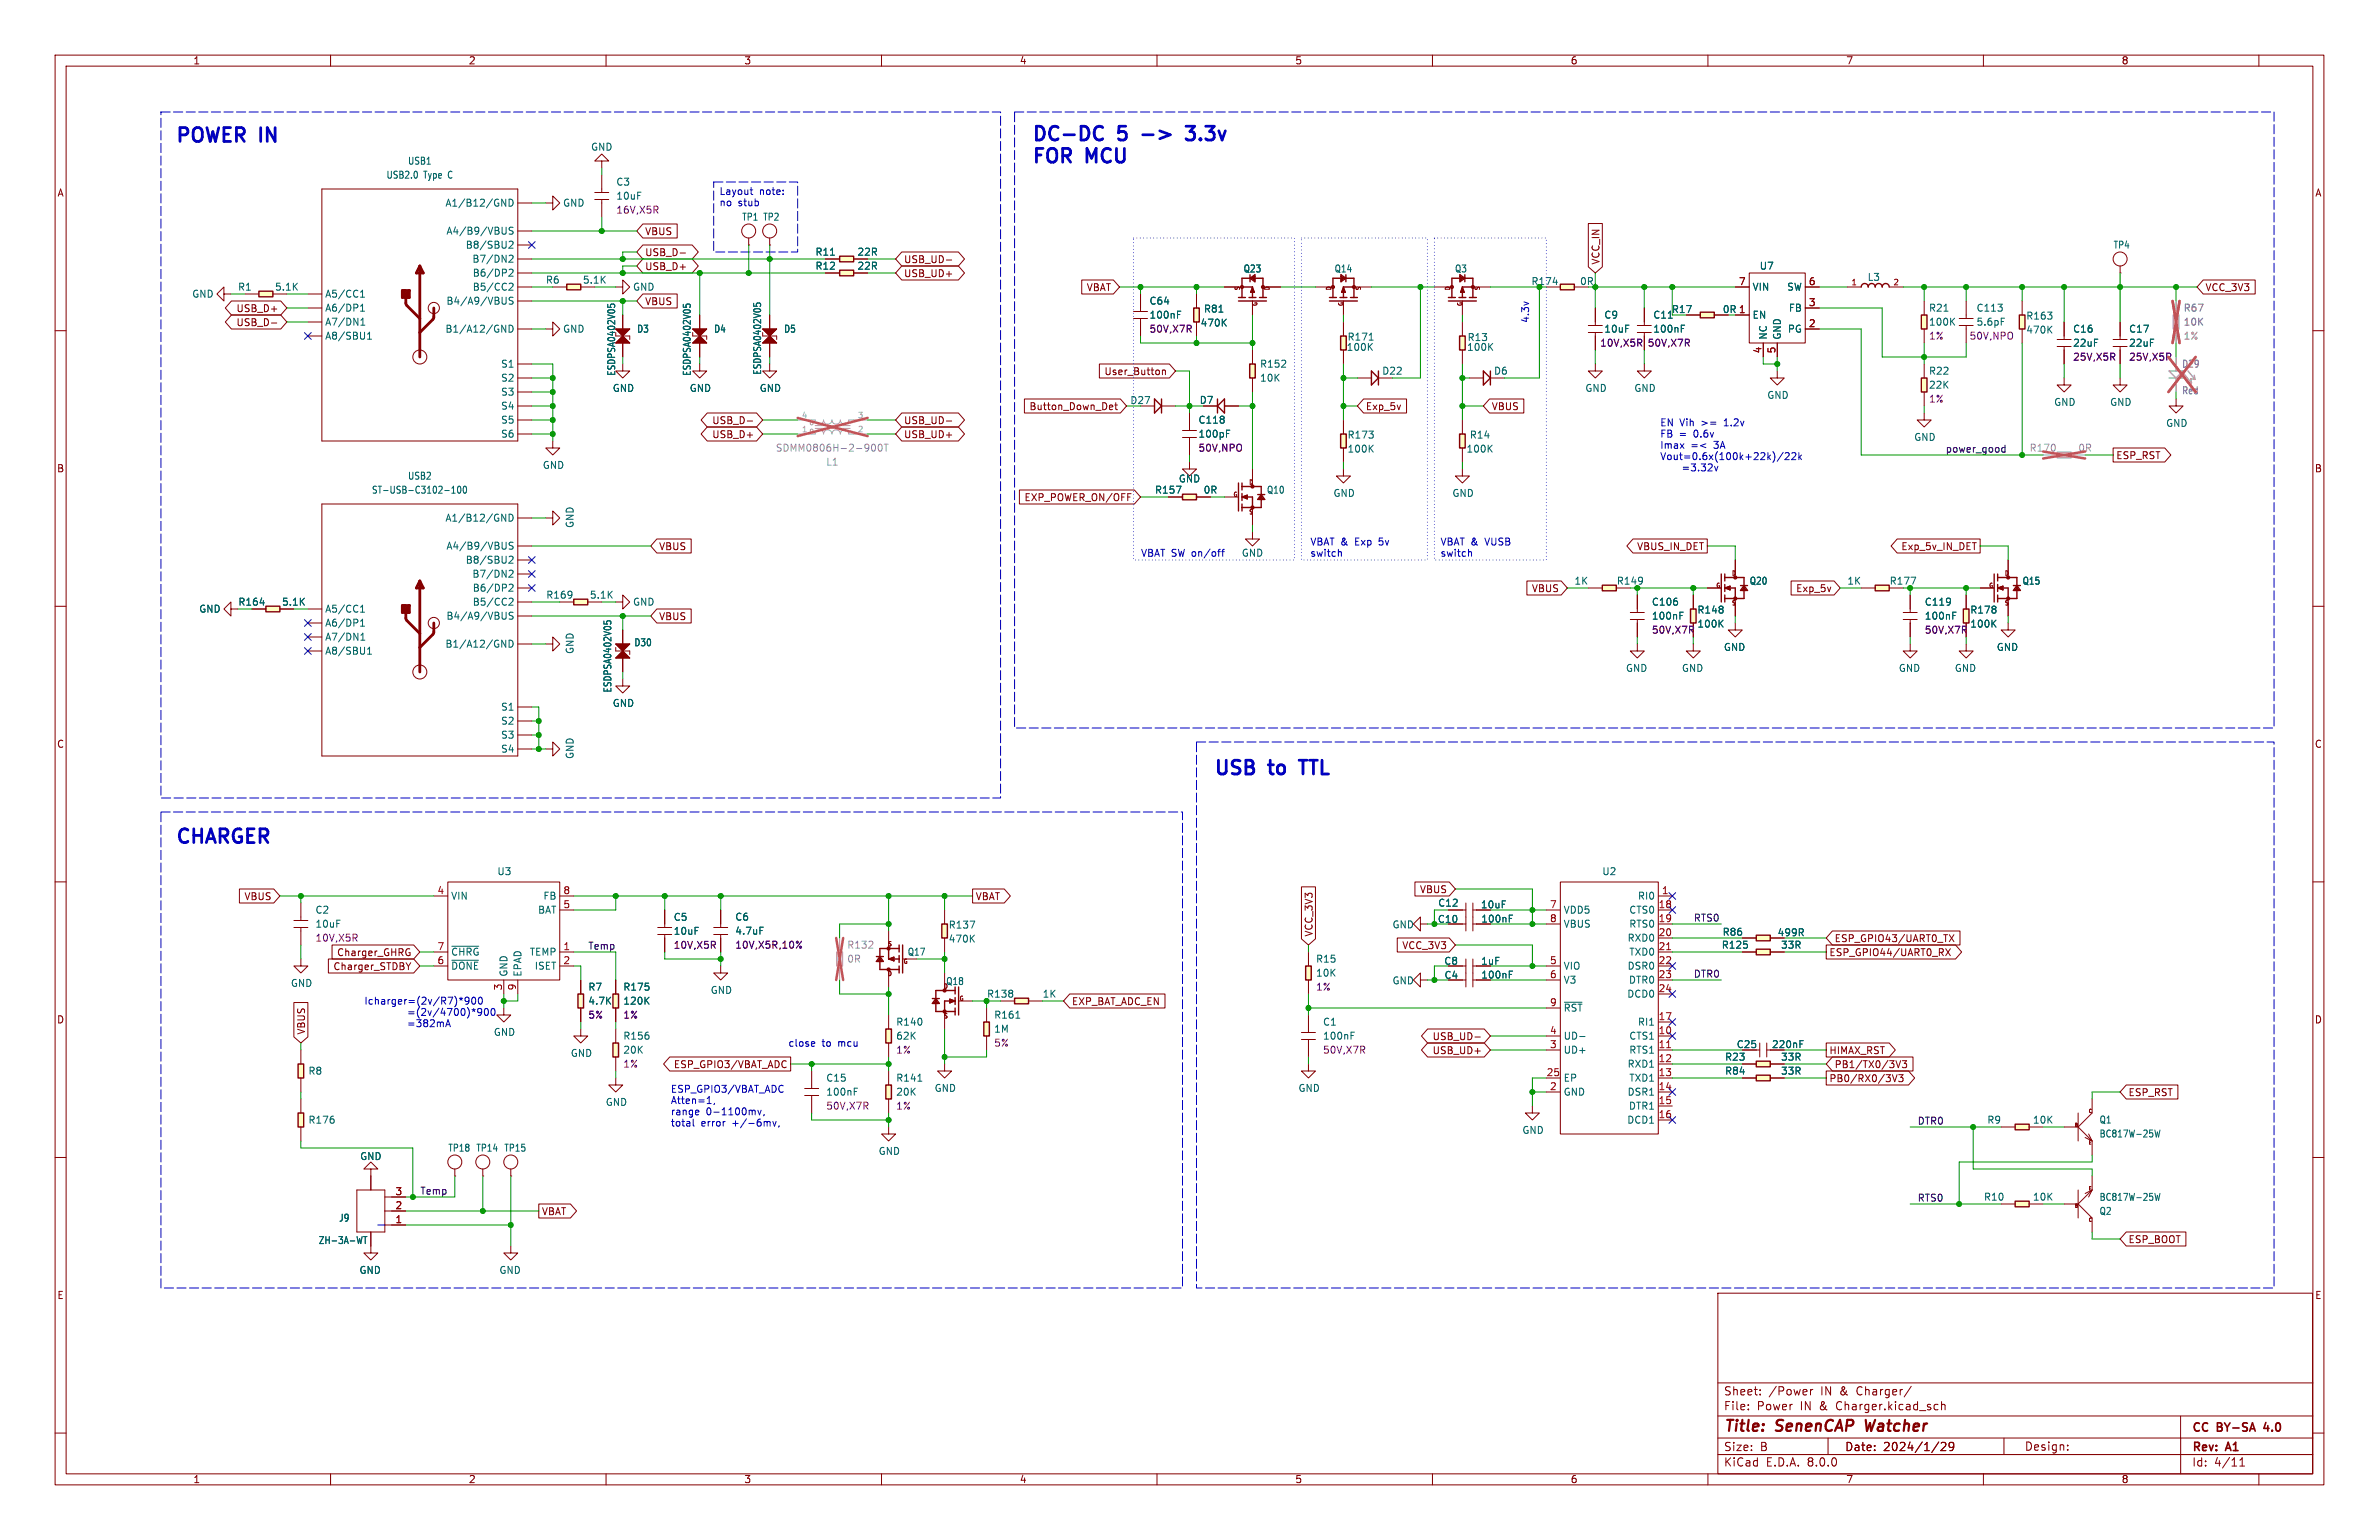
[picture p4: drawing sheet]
<svg xmlns="http://www.w3.org/2000/svg" width="432mm" height="279mm" viewBox="0 0 432 279" stroke-linecap="round" stroke-linejoin="round" font-family="sans-serif">
<defs><g id="words">
<g font-size="3.5" fill="#0000c2">
<text x="31.7" y="26">POWER</text>
<text x="47.4" y="26">IN</text>
<text x="187.2" y="25.7">DC-DC</text>
<text x="187.2" y="29.8">FOR</text>
<text x="197.4" y="29.8">MCU</text>
<text x="203.2" y="25.7">5</text>
<text x="208.5" y="25.7">-&gt;</text>
<text x="217.6" y="25.7">3.3v</text>
<text x="220.2" y="140.8">USB</text>
<text x="230.6" y="140.8">to</text>
<text x="237.2" y="140.8">TTL</text>
<text x="31.7" y="153.2">CHARGER</text>
</g>
<g font-size="2.8" fill="#840000">
<text x="312.8" y="260.3">Title:</text>
<text x="322.5" y="260.3">SenenCAP</text>
<text x="339.4" y="260.3">Watcher</text>
</g>
<g font-size="2.1" fill="#840000">
<text x="312.8" y="256.1">File:</text>
<text x="312.8" y="253.4">Sheet:</text>
<text x="318.9" y="256.1">Power</text>
<text x="321" y="253.4">/Power</text>
<text x="326.8" y="256.1">IN</text>
<text x="330.4" y="256.1">&amp;</text>
<text x="330.5" y="253.4">IN</text>
<text x="333.6" y="256.1">Charger.kicad_sch</text>
<text x="334.1" y="253.4">&amp;</text>
<text x="337.3" y="253.4">Charger/</text>
<text x="312.8" y="263.5">Size:</text>
<text x="319.5" y="263.5">B</text>
<text x="334.8" y="263.5">Date:</text>
<text x="341.8" y="263.5">2024/1/29</text>
<text x="367.4" y="263.4">Design:</text>
<text x="397.8" y="260.2">CC</text>
<text x="397.8" y="263.7">Rev:</text>
<text x="402.5" y="260.2">BY-SA</text>
<text x="404.2" y="263.7">A1</text>
<text x="411.6" y="260.2">4.0</text>
<text x="312.8" y="266.3">KiCad</text>
<text x="320.5" y="266.3">E.D.A.</text>
<text x="328.1" y="266.3">8.0.0</text>
<text x="397.8" y="266.3">Id:</text>
<text x="401.9" y="266.3">4/11</text>
</g>
<g font-size="1.8" fill="#840000">
<text x="35" y="11.9">1</text>
<text x="85" y="11.9">2</text>
<text x="135" y="11.9">3</text>
<text x="185" y="11.9">4</text>
<text x="235" y="11.9">5</text>
<text x="285" y="11.9">6</text>
<text x="335" y="11.9">7</text>
<text x="385" y="11.9">8</text>
<text x="10.3" y="35.9">A</text>
<text x="420.1" y="35.9">A</text>
<text x="117" y="46.7">USB_D-</text>
<text x="117" y="42.9">VBUS</text>
<text x="164" y="47.9">USB_UD-</text>
<text x="117" y="49.2">USB_D+</text>
<text x="164" y="50.5">USB_UD+</text>
<text x="197.2" y="53">VBAT</text>
<text x="290.5" y="48.1" transform="rotate(-90 290.5 48.1)">VCC_IN</text>
<text x="400.2" y="53">VCC_3V3</text>
<text x="42.8" y="56.8">USB_D+</text>
<text x="42.8" y="59.4">USB_D-</text>
<text x="117" y="55.6">VBUS</text>
<text x="200.4" y="68.3">User_Button</text>
<text x="129.2" y="77.2">USB_D-</text>
<text x="164" y="77.2">USB_UD-</text>
<text x="186.8" y="74.6">Button_Down_Det</text>
<text x="247.8" y="74.6">Exp_5v</text>
<text x="270.7" y="74.6">VBUS</text>
<text x="129.2" y="79.7">USB_D+</text>
<text x="164" y="79.7">USB_UD+</text>
<text x="384" y="83.5">ESP_RST</text>
<text x="10.3" y="85.9">B</text>
<text x="420.1" y="85.9">B</text>
<text x="185.8" y="91.1">EXP_POWER_ON/OFF</text>
<text x="119.5" y="100">VBUS</text>
<text x="297" y="100">VBUS_IN_DET</text>
<text x="345" y="100">Exp_5v_IN_DET</text>
<text x="277.9" y="107.6">VBUS</text>
<text x="325.9" y="107.6">Exp_5v</text>
<text x="51.1" y="110.1">5.1K</text>
<text x="119.5" y="112.7">VBUS</text>
<text x="10.3" y="135.9">C</text>
<text x="420.1" y="135.9">C</text>
<text x="44.3" y="163.5">VBUS</text>
<text x="177" y="163.5">VBAT</text>
<text x="257.6" y="162.2">VBUS</text>
<text x="61.1" y="173.7">Charger_GHRG</text>
<text x="238.4" y="170" transform="rotate(-90 238.4 170)">VCC_3V3</text>
<text x="254.4" y="172.4">VCC_3V3</text>
<text x="331.9" y="173.7">ESP_GPIO44/UART0_RX</text>
<text x="332.9" y="171.1">ESP_GPIO43/UART0_TX</text>
<text x="60.4" y="176.2">Charger_STDBY</text>
<text x="10.3" y="185.9">D</text>
<text x="194.5" y="182.6">EXP_BAT_ADC_EN</text>
<text x="420.1" y="185.9">D</text>
<text x="55.6" y="187.8" transform="rotate(-90 55.6 187.8)">VBUS</text>
<text x="259.9" y="191.5">USB_UD+</text>
<text x="259.9" y="188.9">USB_UD-</text>
<text x="315.1" y="190.4">C25</text>
<text x="321.5" y="190.4">220nF</text>
<text x="331.9" y="191.5">HIMAX_RST</text>
<text x="122.2" y="194">ESP_GPIO3/VBAT_ADC</text>
<text x="331.9" y="196.5">PB0/RX0/3V3</text>
<text x="332.9" y="194">PB1/TX0/3V3</text>
<text x="386.2" y="199.1">ESP_RST</text>
<text x="98.3" y="220.7">VBAT</text>
<text x="386.2" y="225.7">ESP_BOOT</text>
<text x="10.3" y="235.9">E</text>
<text x="420.1" y="235.9">E</text>
<text x="35" y="269.3">1</text>
<text x="85" y="269.3">2</text>
<text x="135" y="269.3">3</text>
<text x="185" y="269.3">4</text>
<text x="235" y="269.3">5</text>
<text x="285" y="269.3">6</text>
<text x="335" y="269.3">7</text>
<text x="385" y="269.3">8</text>
</g>
<g font-size="1.8" fill="#006464">
<text x="107.2" y="27.5">GND</text>
<text x="70" y="32.6">USB2.0</text>
<text x="73.9" y="30.1">USB1</text>
<text x="76.9" y="32.6">Type</text>
<text x="81.5" y="32.6">C</text>
<text x="111.8" y="33.9">C3</text>
<text x="80.8" y="37.7">A1/B12/GND</text>
<text x="102.1" y="37.7">GND</text>
<text x="111.8" y="36.4">10uF</text>
<text x="134.6" y="40.2">TP1 TP2</text>
<text x="80.9" y="42.8">A4/B9/VBUS</text>
<text x="84.4" y="45.3">B8/SBU2</text>
<text x="85.6" y="47.9">B7/DN2</text>
<text x="147.9" y="46.6">R11</text>
<text x="155.5" y="46.6">22R</text>
<text x="383.5" y="45.3">TP4</text>
<text x="43.1" y="52.9">R1</text>
<text x="49.8" y="52.9">5.1K</text>
<text x="85.7" y="52.9">B5/CC2</text>
<text x="85.7" y="50.4">B6/DP2</text>
<text x="99" y="51.7">R6</text>
<text x="105.7" y="51.7">5.1K</text>
<text x="114.8" y="52.9">GND</text>
<text x="147.9" y="49.1">R12</text>
<text x="155.5" y="49.1">22R</text>
<text x="225.6" y="49.6">Q23</text>
<text x="242.1" y="49.6">Q14</text>
<text x="264" y="49.6">Q3</text>
<text x="286.7" y="51.9">0R</text>
<text x="318" y="52.9">VIN</text>
<text x="319.3" y="49.1">U7</text>
<text x="324.3" y="52.9">SW</text>
<text x="338.9" y="51.2">L3</text>
<text x="34.8" y="54.2">GND</text>
<text x="58.9" y="54.2">A5/CC1</text>
<text x="58.9" y="56.7">A6/DP1</text>
<text x="58.9" y="59.3">A7/DN1</text>
<text x="80.9" y="55.5">B4/A9/VBUS</text>
<text x="208.5" y="58">100nF</text>
<text x="208.5" y="55.5">C64</text>
<text x="217.8" y="59.5">470K</text>
<text x="218.4" y="56.9">R81</text>
<text x="291.1" y="58">C9</text>
<text x="300" y="58">C11</text>
<text x="303.4" y="57">R17</text>
<text x="318" y="58">EN</text>
<text x="324.6" y="56.7">FB</text>
<text x="350" y="56.7">R21</text>
<text x="350" y="59.3">100K</text>
<text x="358.7" y="56.7">C113</text>
<text x="358.7" y="59.3">5.6pF</text>
<text x="367.7" y="58.2">R163</text>
<text x="58.9" y="61.8">A8/SBU1</text>
<text x="80.8" y="60.6">B1/A12/GND</text>
<text x="102.1" y="60.6">GND</text>
<text x="115.5" y="60.6">D3</text>
<text x="129.5" y="60.6">D4</text>
<text x="142.2" y="60.6">D5</text>
<text x="244.3" y="63.9">100K</text>
<text x="244.5" y="62">R171</text>
<text x="266.2" y="63.9">100K</text>
<text x="266.3" y="62.1">R13</text>
<text x="291.1" y="60.6">10uF</text>
<text x="300" y="60.6">100nF</text>
<text x="320.9" y="61.7" transform="rotate(-90 320.9 61.7)">NC</text>
<text x="323.4" y="61.7" transform="rotate(-90 323.4 61.7)">GND</text>
<text x="324.4" y="60.6">PG</text>
<text x="367.7" y="60.7">470K</text>
<text x="376.2" y="60.6">C16</text>
<text x="376.2" y="63.1">22uF</text>
<text x="386.3" y="60.6">C17</text>
<text x="386.3" y="63.1">22uF</text>
<text x="90.8" y="66.9">S1</text>
<text x="90.8" y="69.4">S2</text>
<text x="90.8" y="72">S3</text>
<text x="111.1" y="71.3">GND</text>
<text x="111.9" y="68.3" transform="rotate(-90 111.9 68.3)">ESDPSA0402V05</text>
<text x="125.1" y="71.3">GND</text>
<text x="125.6" y="68.3" transform="rotate(-90 125.6 68.3)">ESDPSA0402V05</text>
<text x="137.8" y="71.3">GND</text>
<text x="138.3" y="68.1" transform="rotate(-90 138.3 68.1)">ESDPSA0402V05</text>
<text x="228.6" y="66.9">R152</text>
<text x="228.6" y="69.4">10K</text>
<text x="250.8" y="68.2">D22</text>
<text x="271.1" y="68.2">D6</text>
<text x="287.6" y="71.3">GND</text>
<text x="296.5" y="71.3">GND</text>
<text x="350" y="68.2">R22</text>
<text x="350" y="70.7">22K</text>
<text x="90.8" y="74.5">S4</text>
<text x="90.8" y="77.1">S5</text>
<text x="205.1" y="73.5">D27</text>
<text x="217.4" y="77.1">C118</text>
<text x="217.7" y="73.5">D7</text>
<text x="320.7" y="72.6">GND</text>
<text x="372.7" y="73.8">GND</text>
<text x="382.9" y="73.8">GND</text>
<text x="393.1" y="77.6">GND</text>
<text x="90.8" y="79.6">S6</text>
<text x="217.4" y="79.6">100pF</text>
<text x="244.5" y="79.8">R173</text>
<text x="244.5" y="82.3">100K</text>
<text x="266.1" y="82.3">100K</text>
<text x="266.7" y="79.8">R14</text>
<text x="347.3" y="80.2">GND</text>
<text x="67.4" y="89.8">ST-USB-C3102-100</text>
<text x="73.9" y="87.2">USB2</text>
<text x="98.4" y="85.3">GND</text>
<text x="209.5" y="89.8">R157</text>
<text x="213.9" y="87.7">GND</text>
<text x="218.4" y="89.8">0R</text>
<text x="229.8" y="89.8">Q10</text>
<text x="80.8" y="94.8">A1/B12/GND</text>
<text x="104.3" y="95.9" transform="rotate(-90 104.3 95.9)">GND</text>
<text x="241.9" y="90.3">GND</text>
<text x="263.5" y="90.3">GND</text>
<text x="80.9" y="99.9">A4/B9/VBUS</text>
<text x="225.3" y="101.2">GND</text>
<text x="84.4" y="102.5">B8/SBU2</text>
<text x="85.6" y="105">B7/DN2</text>
<text x="85.7" y="107.5">B6/DP2</text>
<text x="285.7" y="106.3">1K</text>
<text x="317.5" y="106.3">Q20</text>
<text x="335.2" y="106.3">1K</text>
<text x="367" y="106.3">Q15</text>
<text x="36.1" y="111.4">GND</text>
<text x="43.2" y="110.1">R164</text>
<text x="58.9" y="111.4">A5/CC1</text>
<text x="58.9" y="113.9">A6/DP1</text>
<text x="80.9" y="112.6">B4/A9/VBUS</text>
<text x="85.7" y="110.1">B5/CC2</text>
<text x="99" y="108.8">R169</text>
<text x="107" y="108.8">5.1K</text>
<text x="114.8" y="110.1">GND</text>
<text x="299.7" y="110.1">C106</text>
<text x="299.7" y="112.6">100nF</text>
<text x="308" y="111.5">R148</text>
<text x="349.3" y="110.1">C119</text>
<text x="349.3" y="112.6">100nF</text>
<text x="357.5" y="111.5">R178</text>
<text x="58.9" y="116.4">A7/DN1</text>
<text x="58.9" y="119">A8/SBU1</text>
<text x="80.8" y="117.7">B1/A12/GND</text>
<text x="104.3" y="118.7" transform="rotate(-90 104.3 118.7)">GND</text>
<text x="115" y="117.4">D30</text>
<text x="308" y="114.1">100K</text>
<text x="312.8" y="118.3">GND</text>
<text x="357.5" y="114.1">100K</text>
<text x="362.3" y="118.3">GND</text>
<text x="111.2" y="125.8" transform="rotate(-90 111.2 125.8)">ESDPSA0402V05</text>
<text x="295" y="122.1">GND</text>
<text x="305.2" y="122.1">GND</text>
<text x="344.5" y="122.1">GND</text>
<text x="354.7" y="122.1">GND</text>
<text x="90.8" y="129.1">S1</text>
<text x="90.8" y="131.7">S2</text>
<text x="111.1" y="128.4">GND</text>
<text x="90.8" y="134.2">S3</text>
<text x="90.8" y="136.8">S4</text>
<text x="104.3" y="137.8" transform="rotate(-90 104.3 137.8)">GND</text>
<text x="90.2" y="159">U3</text>
<text x="290.7" y="159">U2</text>
<text x="57.2" y="166">C2</text>
<text x="81.8" y="163.4">VIN</text>
<text x="97.6" y="166">BAT</text>
<text x="98.5" y="163.4">FB</text>
<text x="122.2" y="167.3">C5</text>
<text x="133.4" y="167.2">C6</text>
<text x="260.9" y="167.6">C10</text>
<text x="260.9" y="164.7">C12</text>
<text x="268.7" y="165">10uF</text>
<text x="268.8" y="167.6">100nF</text>
<text x="283.7" y="166">VDD5</text>
<text x="295.6" y="166">CTS0</text>
<text x="297.2" y="163.4">RI0</text>
<text x="57.2" y="168.5">10uF</text>
<text x="81.8" y="173.6">~{CHRG}</text>
<text x="96.1" y="173.6">TEMP</text>
<text x="122.2" y="169.8">10uF</text>
<text x="133.4" y="169.8">4.7uF</text>
<text x="164.7" y="173.6">Q17</text>
<text x="172.1" y="168.7">R137</text>
<text x="172.1" y="171.2">470K</text>
<text x="252.6" y="168.6">GND</text>
<text x="283.7" y="168.5">VBUS</text>
<text x="295.3" y="171">RXD0</text>
<text x="295.6" y="168.5">RTS0</text>
<text x="295.6" y="173.6">TXD0</text>
<text x="312.4" y="172.3">R125</text>
<text x="312.6" y="170">R86</text>
<text x="322.5" y="170.1">499R</text>
<text x="323.2" y="172.3">33R</text>
<text x="52.7" y="179.2">GND</text>
<text x="81.8" y="176.1">~{DONE}</text>
<text x="92.3" y="177.3" transform="rotate(-90 92.3 177.3)">GND</text>
<text x="94.8" y="177.3" transform="rotate(-90 94.8 177.3)">EPAD</text>
<text x="97" y="176.1">ISET</text>
<text x="106.7" y="179.9">R7</text>
<text x="113" y="179.9">R175</text>
<text x="171.6" y="178.9">Q18</text>
<text x="238.8" y="174.9">R15</text>
<text x="238.8" y="177.4">10K</text>
<text x="252.6" y="178.8">GND</text>
<text x="262" y="175.2">C8</text>
<text x="262.1" y="177.8">C4</text>
<text x="268.7" y="175.2">1uF</text>
<text x="268.8" y="177.7">100nF</text>
<text x="283.7" y="176.1">VIO</text>
<text x="283.7" y="178.7">V3</text>
<text x="295.3" y="176.1">DSR0</text>
<text x="295.6" y="178.7">DTR0</text>
<text x="106.7" y="182.5">4.7K</text>
<text x="113" y="182.5">120K</text>
<text x="128.9" y="180.5">GND</text>
<text x="180.3" y="185">R161</text>
<text x="189.2" y="181.2">1K</text>
<text x="283.7" y="183.7">~{RST}</text>
<text x="295.3" y="181.2">DCD0</text>
<text x="89.5" y="188.1">GND</text>
<text x="103.5" y="191.9">GND</text>
<text x="113" y="188.8">R156</text>
<text x="113" y="191.4">20K</text>
<text x="162.6" y="186.3">R140</text>
<text x="162.6" y="188.8">62K</text>
<text x="180.3" y="187.6">1M</text>
<text x="240" y="186.3">C1</text>
<text x="240" y="188.8">100nF</text>
<text x="283.7" y="191.4">UD+</text>
<text x="283.7" y="188.8">UD-</text>
<text x="295.6" y="188.8">CTS1</text>
<text x="295.6" y="191.4">RTS1</text>
<text x="297.2" y="186.3">RI1</text>
<text x="55.9" y="195.2">R8</text>
<text x="149.9" y="196.4">C15</text>
<text x="162.6" y="196.4">R141</text>
<text x="283.7" y="196.4">EP</text>
<text x="295.3" y="193.9">RXD1</text>
<text x="295.6" y="196.4">TXD1</text>
<text x="313" y="192.6">R23</text>
<text x="313" y="195.2">R84</text>
<text x="323.2" y="192.6">33R</text>
<text x="323.2" y="195.2">33R</text>
<text x="109.9" y="200.8">GND</text>
<text x="149.9" y="199">100nF</text>
<text x="162.6" y="199">20K</text>
<text x="169.5" y="198.3">GND</text>
<text x="235.6" y="198.3">GND</text>
<text x="283.7" y="199">GND</text>
<text x="295.3" y="199">DSR1</text>
<text x="295.6" y="201.5">DTR1</text>
<text x="55.9" y="204.1">R176</text>
<text x="81.3" y="209.1">TP18</text>
<text x="86.3" y="209.1">TP14</text>
<text x="91.4" y="209.1">TP15</text>
<text x="159.4" y="209.7">GND</text>
<text x="276.2" y="205.9">GND</text>
<text x="295.3" y="204.1">DCD1</text>
<text x="360.6" y="204.1">R9</text>
<text x="368.9" y="204.1">10K</text>
<text x="381" y="204">Q1</text>
<text x="381" y="206.6">BC817W-25W</text>
<text x="65.3" y="210.7">GND</text>
<text x="61.4" y="221.8">J9</text>
<text x="360" y="218">R10</text>
<text x="368.9" y="218">10K</text>
<text x="381" y="220.6">Q2</text>
<text x="381" y="218.1">BC817W-25W</text>
<text x="57.7" y="225.9">ZH-3A-WT</text>
<text x="65.1" y="231.3">GND</text>
<text x="90.5" y="231.3">GND</text>
</g>
<g font-size="1.8" fill="#0000c2">
<text x="130.5" y="35.7">Layout</text>
<text x="137.8" y="35.7">note:</text>
<text x="130.5" y="37.7">no</text>
<text x="134" y="37.7">stub</text>
<text x="277.6" y="58.7" transform="rotate(-90 277.6 58.7)">4.3v</text>
<text x="301.2" y="77.4">EN Vih</text>
<text x="308.9" y="77.4">&gt;=</text>
<text x="313.2" y="77.4">1.2v</text>
<text x="301.2" y="79.5">FB</text>
<text x="301.2" y="81.5">Imax</text>
<text x="301.2" y="83.6">Vout=0.6x(100k+22k)/22k</text>
<text x="304.8" y="79.5">=</text>
<text x="306.9" y="81.5">=&lt;</text>
<text x="307.5" y="79.5">0.6v</text>
<text x="311.2" y="81.5">3A</text>
<text x="305.9" y="85.6">=3.32v</text>
<text x="207" y="101.1">VBAT SW on/off</text>
<text x="237.7" y="99.1">VBAT &amp;</text>
<text x="237.7" y="101.1">switch</text>
<text x="246.1" y="99.1">Exp</text>
<text x="250.6" y="99.1">5v</text>
<text x="261.4" y="99.1">VBAT &amp;</text>
<text x="261.4" y="101.1">switch</text>
<text x="269.7" y="99.1">VUSB</text>
<text x="66" y="182.4">Icharger=(2v/R7)*900</text>
<text x="75.4" y="184.4">=(2v/4700)*900</text>
<text x="75.4" y="186.4">=382mA</text>
<text x="143" y="190">close</text>
<text x="149.2" y="190">to</text>
<text x="152.2" y="190">mcu</text>
<text x="121.7" y="198.3">ESP_GPIO3/VBAT_ADC</text>
<text x="121.7" y="200.4">Atten=1,</text>
<text x="121.7" y="202.4">range</text>
<text x="128.2" y="202.4">0-1100mv,</text>
<text x="121.7" y="204.5">total</text>
<text x="127.3" y="204.5">error</text>
<text x="133" y="204.5">+/-6mv,</text>
</g>
<g font-size="1.8" fill="#840084">
<text x="111.8" y="39">16V,X5R</text>
<text x="208.5" y="60.6">50V,X7R</text>
<text x="290.3" y="63.1">10V,X5R</text>
<text x="299" y="63.1">50V,X7R</text>
<text x="350" y="61.8">1%</text>
<text x="357.4" y="61.8">50V,NPO</text>
<text x="376.2" y="65.6">25V,X5R</text>
<text x="386.3" y="65.6">25V,X5R</text>
<text x="350" y="73.3">1%</text>
<text x="217.4" y="82.1">50V,NPO</text>
<text x="299.7" y="115.2">50V,X7R</text>
<text x="349.3" y="115.2">50V,X7R</text>
<text x="57.2" y="171">10V,X5R</text>
<text x="122.2" y="172.3">10V,X5R</text>
<text x="133.4" y="172.3">10V,X5R,10%</text>
<text x="238.8" y="179.9">1%</text>
<text x="106.7" y="185">5%</text>
<text x="113" y="185">1%</text>
<text x="162.6" y="191.4">1%</text>
<text x="180.3" y="190.1">5%</text>
<text x="240" y="191.4">50V,X7R</text>
<text x="113" y="193.9">1%</text>
<text x="149.9" y="201.5">50V,X7R</text>
<text x="162.6" y="201.5">1%</text>
</g>
<g font-size="1.8" fill="#009600">
<text x="277.9" y="51.9">R174</text>
<text x="293.4" y="106.3">R149</text>
<text x="342.9" y="106.3">R177</text>
<text x="179.1" y="181.2">R138</text>
</g>
<g font-size="1.8" fill="#a90000">
<text x="315.5" y="51.8">7</text>
<text x="328.2" y="51.8">6</text>
<text x="312.6" y="57">0R 1</text>
<text x="328.2" y="59.4">2</text>
<text x="328.2" y="55.6">3</text>
<text x="319.8" y="64.2" transform="rotate(-90 319.8 64.2)">4</text>
<text x="322.3" y="64.2" transform="rotate(-90 322.3 64.2)">5</text>
<text x="79.3" y="162.3">4</text>
<text x="102.2" y="164.8">5</text>
<text x="102.2" y="162.3">8</text>
<text x="281.2" y="164.8">7</text>
<text x="281.2" y="167.4">8</text>
<text x="300.9" y="164.8">18</text>
<text x="300.9" y="167.4">19</text>
<text x="301.6" y="162.3">1</text>
<text x="79.3" y="172.5">7</text>
<text x="102.2" y="172.5">1</text>
<text x="300.9" y="169.9">20</text>
<text x="300.9" y="172.5">21</text>
<text x="79.3" y="175">6</text>
<text x="91.2" y="179.8" transform="rotate(-90 91.2 179.8)">3</text>
<text x="93.7" y="179.8" transform="rotate(-90 93.7 179.8)">9</text>
<text x="102.2" y="175">2</text>
<text x="281.2" y="175">5</text>
<text x="281.2" y="177.5">6</text>
<text x="300.9" y="175">22</text>
<text x="300.9" y="177.5">23</text>
<text x="281.2" y="182.6">9</text>
<text x="300.9" y="185.2">17</text>
<text x="300.9" y="180.1">24</text>
<text x="281.2" y="190.2">3</text>
<text x="281.2" y="187.7">4</text>
<text x="300.9" y="187.7">10</text>
<text x="300.9" y="190.2">11</text>
<text x="280.6" y="195.3">25</text>
<text x="281.2" y="197.9">2</text>
<text x="300.9" y="192.8">12</text>
<text x="300.9" y="195.3">13</text>
<text x="300.9" y="197.9">14</text>
<text x="300.9" y="200.4">15</text>
<text x="300.9" y="202.9">16</text>
<text x="71.7" y="222">1</text>
<text x="71.7" y="219.5">2</text>
<text x="71.7" y="216.9">3</text>
</g>
<g font-size="1.8" fill="#989898">
<text x="396.3" y="56.7">R67</text>
<text x="396.3" y="59.3">10K</text>
<text x="396" y="66.9">D29</text>
<text x="396" y="71.7">Red</text>
<text x="140.7" y="82.1">SDMM0806H-2-900T</text>
<text x="368.3" y="82.1">R170</text>
<text x="377.1" y="82.1">0R</text>
<text x="149.9" y="84.7">L1</text>
<text x="153.7" y="172.3">R132</text>
<text x="153.7" y="174.9">0R</text>
</g>
<text font-size="1.8" fill="#a1a1a1" x="396.3" y="61.8">1%</text>
<g font-size="1.8" fill="#0f0f0f">
<text x="353.1" y="82.2">power_good</text>
<text x="307.3" y="167.3">RTS0</text>
<text x="106.7" y="172.4">Temp</text>
<text x="307.3" y="177.5">DTR0</text>
<text x="348" y="204.1">DTR0</text>
<text x="76.2" y="216.8">Temp</text>
<text x="348" y="218.1">RTS0</text>
</g>
<g font-size="1.4" fill="#a90000">
<text x="335.9" y="51.8">1</text>
<text x="343.6" y="51.8">2</text>
</g>
<g font-size="1.4" fill="#aaa">
<text x="145.4" y="75.9">4</text>
<text x="155.6" y="75.9">3</text>
<text x="145.4" y="78.5">1</text>
<text x="155.6" y="78.5">2</text>
</g>
<g font-size="1.1" fill="#840000">
<text x="225.2" y="52.8" transform="rotate(-90 225.2 52.8)">S</text>
<text x="230.6" y="52.8" transform="rotate(-90 230.6 52.8)">D</text>
<text x="241.8" y="52.8" transform="rotate(-90 241.8 52.8)">D</text>
<text x="247.2" y="52.8" transform="rotate(-90 247.2 52.8)">S</text>
<text x="263.4" y="52.8" transform="rotate(-90 263.4 52.8)">D</text>
<text x="268.8" y="52.8" transform="rotate(-90 268.8 52.8)">S</text>
<text x="228.4" y="55.7" transform="rotate(-90 228.4 55.7)">G</text>
<text x="244" y="55.7" transform="rotate(-90 244 55.7)">G</text>
<text x="265.6" y="55.7" transform="rotate(-90 265.6 55.7)">G</text>
<text x="226.6" y="88.1">D</text>
<text x="223.7" y="90.4">G</text>
<text x="226.6" y="93.5">S</text>
<text x="311.4" y="106.9">G</text>
<text x="314.2" y="104.6">D</text>
<text x="360.9" y="106.9">G</text>
<text x="363.8" y="104.6">D</text>
<text x="314.2" y="110">S</text>
<text x="363.8" y="110">S</text>
<text x="161" y="171.9">S</text>
<text x="161" y="177.3">D</text>
<text x="163.9" y="175.1">G</text>
<text x="171.2" y="185">S</text>
<text x="174" y="181.8">G</text>
</g>
<text font-size="1.1" fill="#006464" x="171.2" y="179.6">D</text>
<g font-size=".9" fill="#840000">
<text x="379" y="202.1">C</text>
<text x="376.4" y="204.7">B</text>
<text x="379" y="207.8">E</text>
<text x="376.4" y="219.3">B</text>
<text x="379" y="221.9">C</text>
<text x="379" y="216.2">E</text>
</g>
</g></defs>
<g fill="none" stroke="#840000" stroke-width=".18">
<path d="M10 10h411.8v259.4h-411.8zM12 12h407.8v255.4h-407.8zM60 10v2M110 10v2M160 10v2M210 10v2M260 10v2M310 10v2M360 10v2M410 10v2M10 60h2M297.2 59.1h2.5"/>
<path d="M298.4 55.9v3.2M315 57.2h2.5M315 52.1h2.5M317.5 49.5h10.2v12.7h-10.2zM327.7 59.7h2.5M327.7 55.9h2.5M327.7 52.1h2.5M384.8 49.5h.1M384.8 48.3v1.2M419.8 60h2M289.6 66v1.3h1.2l-1.2 1.3-1.3-1.3h1.3M297.2 60.3h2.5"/>
<path d="M298.4 66v1.3h1.3l-1.3 1.3-1.2-1.3h1.2M298.4 60.3v3.2M320 62.2v2.6M322.6 67.3v1.3h1.2l-1.2 1.3-1.3-1.3h1.3M322.6 62.2v2.6M384.8 68.6v1.3h1.3l-1.3 1.2-1.3-1.2h1.3M10 110h2M419.8 110h2M10 160h2M419.8 160h2M262.9 167.6h3.2M262.9 165.1h3.2"/>
<path d="M266.1 163.8v5.1M267.3 163.8v5.1M267.3 167.6h3.2M267.3 165.1h3.2M10 210h2M419.8 210h2M311.8 234.6h107.9v32.8h-107.9zM10 260h2M311.8 256.9h108M311.8 250.9h108M317.3 255.6v.2M317.3 254.9v.1"/>
<path d="M319.5 252.9v.2M319.5 252.2v.1M328.6 252.1v1M329 252.1l-.2 .1-.2 .2M346.9 251.5l-1.3 1.9M351.3 254.8l.5 .1M351.8 255.7l-.5 .1M352.4 254.9l.2-.1 .4 .1v.9M352.4 254.3v1.5M395.8 256.9v4M419.8 260h2M60 267.4v2"/>
<path d="M110 267.4v2M160 267.4v2M210 267.4v2M260 267.4v2M310 267.4v2M311.8 263.9h108M311.8 260.9h108M331.8 260.9v3M351.9 261.6l-1.3 1.9M352.3 261.8l.6-.1 .2 .1 .1 .3-.9 1.1h.9M354.6 262.3l-.3 .3h-.3l-.2-.3 .1-.5 .4-.1 .2 .1a.99 .99 0 0 1-.3 1.4h-.3M360 267.4v2"/>
<path d="M363.7 260.9v2.9M375.3 263v.1M375.3 262.2v.1M395.8 260.9v6.5M406.5 266h.9M406.5 264.9l.5-.4v1.5M410 267.4v2"/>
<circle cx="384.8" cy="47" r="1.27"/>
</g>
<path d="M338.6 257.6l.3 2 .5-1.4" fill="none" stroke="#840000" stroke-width=".4"/>
<path d="M411.3 258.1l-.4 1h.9" fill="none" stroke="#840000" stroke-width=".3"/>
<path d="M302.8 57.7h.7M305.2 59.6h.4M305.2 59h.6M273.9 166.6h.5M273.9 166h.6" fill="none" stroke="#006464" stroke-width=".18"/>
<path d="M306.2 62.2l.4 .6M306.6 61.7v.4" fill="none" stroke="#840084" stroke-width=".18"/>
<path d="M237 175.3h1v2.5h-1z" fill="#ffffc2"/>
<path d="M237 175.3h1v2.5h-1z" fill="none" stroke="#840000" stroke-width=".25"/>
<g fill="none" stroke="#840000" stroke-width=".18">
<path d="M58.4 34.3h35.6v45.7h-35.6zM94 36.8h2.5M99.1 36.8h1.2v-1.2l1.3 1.2-1.3 1.3v-1.3M107.9 36.2h2.6M107.9 34.9h2.6M109.2 29.2h1.3l-1.3-1.3-1.3 1.3h1.3v1.3M109.2 31.8v3.1M109.2 36.2v3.2M55.9 53.3h2.5M55.9 55.9h2.5M55.9 58.4h2.5M94 41.9h2.5"/>
<path d="M94 59.7h2.5M94 54.6h2.5M94 52.1h2.5M94 49.5h2.5M94 47h2.5M94 44.5h2.5M111.8 52.1h1.2v-1.3l1.3 1.3-1.3 1.2v-1.2M205.7 57.8h2.6M205.7 56.5h2.6M207 53.3v3.2M207 57.8v3.2M55.9 61h2.5"/>
<path d="M94 66h2.5M94 68.6h2.5M94 71.1h2.5M94 73.7h2.5M94 76.2h2.5M94 78.7h2.5M99.1 94h1.2v-1.3l1.3 1.3-1.3 1.3v-1.3M237.5 172.7v2.6M237.5 177.8v2.5M257.8 177.8v-1.3l-1.3 1.3 1.3 1.3v-1.3h1.3M257.8 167.6v-1.2l-1.3 1.2 1.3 1.3v-1.3h1.3M262.9 175.3h3.2"/>
<path d="M262.9 177.8h3.2M266.1 174v5.1M267.3 174v5.1M267.3 175.3h3.2M267.3 177.8h3.2"/>
<circle cx="78.7" cy="55.9" r="1.02"/>
<circle cx="76.2" cy="64.8" r="1.27"/>
</g>
<g fill="none" stroke="#006464" stroke-width=".18">
<path d="M91.1 36.1l.7 1.3v-1.3M92.4 36.1a.64 .64 0 0 1 .7 .7 .64 .64 0 0 1-.7 .6zM65.4 56.5h.8M65.4 53.9h.8M65.4 53l.4-.4v1.3M65.4 55.6l.4-.4v1.3M65.5 59h.7M65.5 58.1l.4-.4v1.3M91.1 59l.7 1.3v-1.3M91.9 41.2v1l-.2 .2-.3 .1M91.9 53.9v1l-.2 .2-.3 .1M92.4 59a.64 .64 0 0 1 .7 .6 .64 .64 0 0 1-.7 .7z"/>
<path d="M92.4 43.9l.5-.1 .2 .3-.8 .9h.8M92.4 46.4l.5-.1 .2 .4-.8 .9h.8M92.4 49l.5-.2 .2 .4-.8 .9h.8M92.4 51.5l.5-.1 .2 .3-.8 .9h.8M93.1 41.3l-.5-.1-.1 .1v.4l.5 .2 .1 .3-.2 .3-.5-.1M93.1 54l-.5-.1-.1 .1v.4l.5 .2 .1 .3-.2 .3-.5-.1M213.7 57.1h.4M213.7 56.5h.6M66.7 61.5h.7M66.7 60.6l.4-.3v1.2M273.9 176.8h.5M273.9 176.2h.6"/>
</g>
<path d="M119 38.1l.4 .6M119.4 37.5v.5M215.8 59.7l.4 .6M216.1 59.1v.4" fill="none" stroke="#840084" stroke-width=".18"/>
<path d="M73 52.7h1.3v1.3h-1.3zM73.4 52.7v1.1h.6v-.5M74.3 52.7l-.6 .6v1.9l2.5 2.6M76.2 48.3l.6 1.2h-1.2zM76.2 48.3v16.5M78.7 55.9v1.9l-2.5 2.5" fill="none" stroke="#840000" stroke-width=".51"/>
<path d="M104.9 180.3h1v2.6h-1z" fill="#ffffc2"/>
<path d="M104.9 180.3h1v2.6h-1z" fill="none" stroke="#840000" stroke-width=".25"/>
<path d="M105.4 177.8v2.5M105.4 182.9v2.5" fill="none" stroke="#840000" stroke-width=".18"/>
<path d="M306.8 110.5h1v2.5h-1z" fill="#ffffc2"/>
<path d="M306.8 110.5h1v2.5h-1z" fill="none" stroke="#840000" stroke-width=".25"/>
<path d="M307.3 108v2.5M307.3 113v2.6" fill="none" stroke="#840000" stroke-width=".18"/>
<path d="M312.2 113.1l.5 .7M312.7 112.5l-.7 .7" fill="none" stroke="#006464" stroke-width=".18"/>
<path d="M151.9 172.7h1v2.6h-1z" fill="#f0f0f0"/>
<path d="M151.9 172.7h1v2.6h-1z" fill="none" stroke="#a1a1a1" stroke-width=".25"/>
<path d="M152.4 170.2v2.5M152.4 175.3v2.5" fill="none" stroke="#a1a1a1" stroke-width=".18"/>
<path d="M151.8 170.2l1.2 7.6M153 170.2l-1.2 7.6" fill="none" stroke="#e65255" stroke-width=".46"/>
<path d="M129.5 169.5h2.6M129.5 168.3h2.6M130.8 165.1v3.2M130.8 169.5v3.2" fill="none" stroke="#840000" stroke-width=".18"/>
<path d="M137.9 168.2h.6" fill="none" stroke="#006464" stroke-width=".18"/>
<g fill="none" stroke="#840084" stroke-width=".18">
<path d="M145.5 170.8l-1 1.2"/>
<circle cx="145.3" cy="171.9" r=".18"/>
</g>
<path d="M104.1 108.7h2.6v1h-2.6z" fill="#ffffc2"/>
<path d="M104.1 108.7h2.6v1h-2.6z" fill="none" stroke="#840000" stroke-width=".25"/>
<path d="M101.6 109.2h2.5" fill="none" stroke="#840000" stroke-width=".18"/>
<path d="M111.3 180.3h1v2.6h-1z" fill="#ffffc2"/>
<path d="M111.3 180.3h1v2.6h-1z" fill="none" stroke="#840000" stroke-width=".25"/>
<path d="M111.8 59.7l2.5 2.5h-2.5l2.5-2.5zM113 57.2v2.5M111.8 61h2.5v.6M113 62.2v2.6M111.8 177.8v2.5M111.8 182.9v2.5" fill="none" stroke="#840000" stroke-width=".18"/>
<path d="M110.3 55.2v.5M110.8 55.6v-.2l.2-.2h.5l.1 .4M117.3 181.5l.5 .7M117.8 180.9l-.7 .7" fill="none" stroke="#006464" stroke-width=".18"/>
<g fill="#840000" stroke="#840000" stroke-width=".18">
<path d="M111.8 62.2l1.2-1.2 1.3 1.2z"/>
<path d="M111.8 59.7h2.5l-1.3 1.3z"/>
</g>
<path d="M111.3 189.2h1v2.6h-1z" fill="#ffffc2"/>
<path d="M111.3 189.2h1v2.6h-1z" fill="none" stroke="#840000" stroke-width=".25"/>
<path d="M111.8 186.7v2.5M111.8 191.8v2.5M146 198.8h2.6M146 197.5h2.6M147.3 194.3v3.2M147.3 198.8v3.1" fill="none" stroke="#840000" stroke-width=".18"/>
<path d="M155.1 198h.4M155.1 197.4h.6" fill="none" stroke="#006464" stroke-width=".18"/>
<path d="M157.1 200.6l.4 .6M157.5 200.1v.4" fill="none" stroke="#840084" stroke-width=".18"/>
<path d="M102.9 51.6h2.5v1h-2.5z" fill="#ffffc2"/>
<path d="M102.9 51.6h2.5v1h-2.5z" fill="none" stroke="#840000" stroke-width=".25"/>
<g fill="none" stroke="#840000" stroke-width=".18">
<path d="M100.3 52.1h2.6M58.4 91.4h35.6v45.8h-35.6zM94 94h2.5M94 99.1h2.5M55.9 110.5h2.5M55.9 113h2.5M55.9 115.6h2.5M55.9 118.1h2.5M94 116.8h2.5M94 111.8h2.5M94 109.2h2.5M94 106.7h2.5"/>
<path d="M94 104.1h2.5M94 101.6h2.5M94 128.3h2.5M94 130.8h2.5M94 133.4h2.5M94 135.9h2.5M130.8 175.3v1.2h1.3l-1.3 1.3-1.3-1.3h1.3"/>
<circle cx="78.7" cy="113" r="1.02"/>
<circle cx="76.2" cy="121.9" r="1.27"/>
</g>
<path d="M73 109.9h1.3v1.2h-1.3zM73.4 109.9v1.1h.6v-.5M74.3 109.9l-.6 .6v1.9l2.5 2.5M76.2 105.4l.6 1.3h-1.2zM76.2 105.4v16.5M78.7 113v2l-2.5 2.5" fill="none" stroke="#840000" stroke-width=".51"/>
<g fill="none" stroke="#006464" stroke-width=".18">
<path d="M80.7 89h.8M82 89.5h.6M82 88.6l.3-.4v1.3M83.2 88.3l.1-.1a.72 .72 0 0 1 0 1.3 .94 .94 0 0 1-.1-1.2zM84.2 88.3l.1-.1a.72 .72 0 0 1 0 1.3 .94 .94 0 0 1-.1-1.2zM91.1 93.3l.7 1.3v-1.3M91.9 98.4v1l-.2 .2h-.3M92.4 93.3a.64 .64 0 0 1 .7 .6 .64 .64 0 0 1-.7 .7zM93.1 98.4h-.5l-.1 .1v.4l.5 .2 .1 .3-.2 .2h-.5M65.4 111.1h.8M65.4 110.2l.4-.4v1.3M65.4 112.7l.4-.4v1.3"/>
<path d="M65.4 113.6h.8M65.5 116.1h.7M65.5 115.2l.4-.3v1.2M66.7 118.7h.7M66.7 117.8l.4-.4v1.3M91.1 116.1l.7 1.3v-1.3M91.9 111.1v1l-.2 .2h-.3M92.4 116.1a.64 .64 0 0 1 .7 .7 .64 .64 0 0 1-.7 .6zM92.4 101l.5-.1 .2 .4-.8 .9h.8M92.4 103.6l.5-.2 .2 .4-.8 .9h.8M92.4 106.1l.5-.1 .2 .4-.8 .9h.8M92.4 108.7l.5-.2 .2 .4-.8 .9h.8"/>
<path d="M93.1 111.1h-.5l-.1 .1v.4l.5 .2 .1 .3-.2 .2h-.5"/>
</g>
<path d="M48.3 110h2.5v1h-2.5z" fill="#ffffc2"/>
<path d="M48.3 110h2.5v1h-2.5z" fill="none" stroke="#840000" stroke-width=".25"/>
<path d="M45.7 110.5h2.6M111.8 109.2h1.2v-1.2l1.3 1.2-1.3 1.3v-1.3M119.4 169.5h2.5M119.4 168.3h2.5M120.6 165.1v3.2M120.6 169.5v3.2" fill="none" stroke="#840000" stroke-width=".18"/>
<path d="M47.2 109.4h.8" fill="none" stroke="#006464" stroke-width=".18"/>
<path d="M129.4 171.5l.4 .6M129.8 170.9v.4" fill="none" stroke="#840084" stroke-width=".18"/>
<path d="M47 52.8h2.5v1h-2.5z" fill="#ffffc2"/>
<path d="M47 52.8h2.5v1h-2.5z" fill="none" stroke="#840000" stroke-width=".25"/>
<path d="M44.4 53.3h2.6" fill="none" stroke="#840000" stroke-width=".18"/>
<path d="M366.5 57.2h1v2.5h-1z" fill="#ffffc2"/>
<path d="M366.5 57.2h1v2.5h-1z" fill="none" stroke="#840000" stroke-width=".25"/>
<g fill="none" stroke="#840000" stroke-width=".18">
<path d="M40.6 53.3v-1.2l-1.2 1.2 1.2 1.3v-1.3h1.3M125.7 59.7l2.6 2.5h-2.6l2.6-2.5zM127 57.2v2.5M135.9 44.5h.1M135.9 43.2v1.3M139.7 44.5h.1M139.7 43.2v1.3M367 54.6v2.6M367 59.7v2.5M374.6 58.4v3.2M113 66v1.3h1.3l-1.3 1.3-1.2-1.3h1.2M125.7 61h2.6v.6"/>
<path d="M127 66v1.3h1.3l-1.3 1.3-1.3-1.3h1.3M127 62.2v2.6M139.7 66v1.3h1.3l-1.3 1.3-1.3-1.3h1.3M373.4 62.9h2.5M373.4 61.6h2.5M374.6 68.6v1.3h1.3l-1.3 1.2-1.2-1.2h1.2M374.6 62.9v3.1M215.9 83.8v1.3h1.3l-1.3 1.3-1.3-1.3h1.3M41.9 110.5v-1.3l-1.3 1.3 1.3 1.3v-1.3h1.3M99.1 116.8h1.2v-1.2l1.3 1.2-1.3 1.3v-1.3M111.8 116.8l2.5 2.6h-2.5l2.5-2.6zM111.8 118.1h2.5v.6"/>
<path d="M113 114.3v2.5M113 119.4v2.5M99.1 135.9h1.2v-1.3l1.3 1.3-1.3 1.3v-1.3M113 123.2v1.3h1.3l-1.3 1.2-1.2-1.2h1.2M53.3 168.3h2.6M53.3 167h2.6M54.6 163.8v3.2M54.6 168.3v3.2M91.4 182.9v1.3h1.3l-1.3 1.2-1.2-1.2h1.2M105.4 186.7v1.3h1.3l-1.3 1.2-1.3-1.2h1.3M87.6 213.4h.1M87.6 212.1v1.3"/>
<path d="M92.7 213.4h.1M92.7 212.1v1.3"/>
<circle cx="135.9" cy="41.9" r="1.27"/>
<circle cx="139.7" cy="41.9" r="1.27"/>
<circle cx="87.6" cy="210.8" r="1.27"/>
<circle cx="92.7" cy="210.8" r="1.27"/>
</g>
<path d="M124 55.2v.5M124.5 55.6v-.2l.2-.2h.5l.1 .4M371.9 59.7l.5 .7M372.4 59.2l-.7 .7M109.6 112.7v.5M110.1 113.1v-.3l.2-.2 .5 .1 .1 .4" fill="none" stroke="#006464" stroke-width=".18"/>
<path d="M383.4 64.7l.4 .6M383.8 64.2v.4M64.4 170.2l.4 .6M64.8 169.6v.4" fill="none" stroke="#840084" stroke-width=".18"/>
<g fill="none" stroke="#a1a1a1" stroke-width=".18">
<path d="M144.8 78.7h3.2a.76 .76 0 0 1 .7-.7 .76 .76 0 0 1 .8 .7 .76 .76 0 0 1 .7-.7 .76 .76 0 0 1 .8 .7 .76 .76 0 0 1 .8-.7 .76 .76 0 0 1 .7 .7 .76 .76 0 0 1 .8-.7 .76 .76 0 0 1 .8 .7h3.4M144.8 76.2h3.2a.76 .76 0 0 0 .7 .8 .76 .76 0 0 0 .8-.8 .76 .76 0 0 0 .7 .8 .76 .76 0 0 0 .8-.8 .76 .76 0 0 0 .8 .8 .76 .76 0 0 0 .7-.8 .76 .76 0 0 0 .8 .8 .76 .76 0 0 0 .8-.8h3.4M148 77.2h6.3M148 77.7h6.3"/>
<circle cx="147.3" cy="78.1" r=".25"/>
<circle cx="147.3" cy="76.8" r=".25"/>
</g>
<path d="M158.4 80.6h.1a.68 .68 0 0 1 .4 .6 .68 .68 0 0 1-.4 .7 .84 .84 0 0 1-.1-1.3zM159.6 80.6h.1a.68 .68 0 0 1 .4 .6 .68 .68 0 0 1-.4 .7 .84 .84 0 0 1-.1-1.3zM160.5 80.6h.7M160.8 80.6v1.3" fill="none" stroke="#989898" stroke-width=".18"/>
<path d="M144.8 75.8l12.7 3.3M157.5 75.8l-12.7 3.3" fill="none" stroke="#e65255" stroke-width=".46"/>
<g fill="#840000" stroke="#840000" stroke-width=".18">
<path d="M113 118.1l1.3 1.3h-2.5z"/>
<path d="M111.8 116.8h2.5l-1.3 1.3z"/>
<path d="M125.7 62.2l1.3-1.2 1.3 1.2z"/>
<path d="M125.7 59.7h2.6l-1.3 1.3z"/>
</g>
<path d="M348.7 68.6h1.1v2.5h-1.1z" fill="#ffffc2"/>
<path d="M348.7 68.6h1.1v2.5h-1.1z" fill="none" stroke="#840000" stroke-width=".25"/>
<g fill="none" stroke="#840000" stroke-width=".18">
<path d="M349.2 74.9v1.3h1.3l-1.3 1.3-1.2-1.3h1.2M349.2 66v2.6M349.2 71.1v2.6M82.5 213.4h.1M82.5 212.1v1.3"/>
<circle cx="82.5" cy="210.8" r="1.27"/>
</g>
<path d="M170.9 167.6h1.1v2.6h-1.1z" fill="#ffffc2"/>
<path d="M170.9 167.6h1.1v2.6h-1.1z" fill="none" stroke="#840000" stroke-width=".25"/>
<path d="M171.4 165.1v2.5M171.4 170.2v2.5" fill="none" stroke="#840000" stroke-width=".18"/>
<path d="M176.1 167.1h.8l-.5 1.3M176.3 170.2l.6 .7M176.9 169.7l-.8 .7" fill="none" stroke="#006464" stroke-width=".18"/>
<path d="M214.6 89.7h2.6v1h-2.6z" fill="#ffffc2"/>
<path d="M214.6 89.7h2.6v1h-2.6z" fill="none" stroke="#840000" stroke-width=".25"/>
<path d="M355.6 59.1h2.5M355.6 57.8h2.5M356.9 54.6v3.2M356.9 59.1v3.1M212.1 90.2h2.5M217.2 90.2h2.5" fill="none" stroke="#840000" stroke-width=".18"/>
<path d="M363.2 57.7h.6M214.4 88.2l-.6 1.3" fill="none" stroke="#006464" stroke-width=".18"/>
<path d="M348.7 57.2h1.1v2.5h-1.1z" fill="#ffffc2"/>
<path d="M348.7 57.2h1.1v2.5h-1.1z" fill="none" stroke="#840000" stroke-width=".25"/>
<path d="M349.2 54.6v2.6M349.2 59.7v2.5" fill="none" stroke="#840000" stroke-width=".18"/>
<path d="M352.8 56.5h.8M354.2 58.3l.6 .7M354.8 57.7l-.7 .8" fill="none" stroke="#006464" stroke-width=".18"/>
<path d="M184.1 181.1h2.6v1h-2.6z" fill="#ffffc2"/>
<path d="M184.1 181.1h2.6v1h-2.6z" fill="none" stroke="#840000" stroke-width=".25"/>
<path d="M181.6 181.6h2.5M186.7 181.6h2.5" fill="none" stroke="#840000" stroke-width=".18"/>
<path d="M178.6 185.4h1v2.6h-1z" fill="#ffffc2"/>
<g fill="none" stroke="#840000" stroke-width=".25">
<path d="M173.4 179.1v1.2M173.4 179.7h-3.5v3.8h3.5M174 179.1v5.1M169.2 181.2h1.3M169.9 181.2l.6 .9h-1.3zM169.9 181.6l.3 .5M169.9 181.6l.3 .3M169.9 181.6l-.4 .5M169.9 181.6l-.4 .3M172.4 181.3l1 .3-1 .3M172.4 181.3v.6M172.4 181.3l.6 .3"/>
<path d="M172.8 181.5l-.4 .4M173 181.6l-.6 .3M173 181.6h-1.6v1.9M173.4 181v1.2M173.4 182.9v1.3M178.6 185.4h1v2.6h-1z"/>
<circle cx="171.4" cy="183.5" r=".25"/>
</g>
<path d="M384.8 58.4v3.2M383.5 62.9h2.6M383.5 61.6h2.6M384.8 62.9v3.1M395 72.4v1.3h1.2l-1.2 1.2-1.3-1.2h1.3M54.6 174v1.3h1.3l-1.3 1.2-1.3-1.2h1.3M171.4 176.5v2.6M171.4 183.5v3.2M174 181.6h2.5M179.1 182.9v2.5M179.1 188v2.5" fill="none" stroke="#840000" stroke-width=".18"/>
<path d="M184.4 184.7h.7" fill="none" stroke="#006464" stroke-width=".18"/>
<path d="M393.6 64.7l.4 .6M393.9 64.2v.4" fill="none" stroke="#840084" stroke-width=".18"/>
<path d="M160.8 186.7h1v2.5h-1z" fill="#ffffc2"/>
<path d="M160.8 186.7h1v2.5h-1z" fill="none" stroke="#840000" stroke-width=".25"/>
<path d="M161.3 184.2v2.5M161.3 189.2v2.6" fill="none" stroke="#840000" stroke-width=".18"/>
<path d="M152.4 49h2.5v1h-2.5z" fill="#ffffc2"/>
<path d="M152.4 49h2.5v1h-2.5z" fill="none" stroke="#840000" stroke-width=".25"/>
<path d="M149.9 49.5h2.5M154.9 49.5h2.6" fill="none" stroke="#840000" stroke-width=".18"/>
<path d="M152.4 46.5h2.5v1h-2.5z" fill="#ffffc2"/>
<g fill="none" stroke="#840000" stroke-width=".25">
<path d="M152.4 46.5h2.5v1h-2.5zM209.5 72.4l1.3 1.3-1.3 1.2zM210.8 72.4v2.5M159.1 173.5h1.2M159.7 173.5l.6 .9h-1.2zM159.7 174l.3 .3M159.7 174l.3 .4M159.7 174l-.3 .3M159.7 174l-.3 .4M161.3 174l.9 .3M161.3 172.1v1.9M161.6 174h1.6"/>
<path d="M161.6 174l.6 .3M161.8 173.9l.4 .4M162.2 173.7l-.6 .3M162.2 173.7v.6M162.2 173.7l-.9 .3M163.2 171.5v1.2M163.2 173.4v1.2M163.2 175.3v1.2M163.2 172.1h-3.5v3.8h3.5M163.8 171.5v5"/>
<circle cx="161.3" cy="172.1" r=".25"/>
<circle cx="161.3" cy="175.9" r=".25"/>
</g>
<path d="M149.9 47h2.5M154.9 47h2.6M207 73.7h2.5M210.8 73.7h2.6M161.3 174h.3M161.3 168.9v2.6M161.3 175.9v3.2M163.8 174h2.6M92.7 226.1v1.2h-1.3l1.3 1.3 1.3-1.3h-1.3" fill="none" stroke="#840000" stroke-width=".18"/>
<path d="M150.7 46.3h.8" fill="none" stroke="#006464" stroke-width=".18"/>
<path d="M243.3 61h1v2.5h-1z" fill="#ffffc2"/>
<path d="M243.3 61h1v2.5h-1zM248.9 67.3l1.3 1.3-1.3 1.3zM250.2 67.3v2.6" fill="none" stroke="#840000" stroke-width=".25"/>
<path d="M243.8 58.4v2.6M243.8 63.5v2.5M246.4 68.6h2.5M250.2 68.6h2.5" fill="none" stroke="#840000" stroke-width=".18"/>
<path d="M248.5 61.7h.7M248.6 62.8l.5 .8M249.1 62.3l-.7 .7" fill="none" stroke="#006464" stroke-width=".18"/>
<path d="M216.7 55.9h1v2.5h-1z" fill="#ffffc2"/>
<path d="M216.7 55.9h1v2.5h-1z" fill="none" stroke="#840000" stroke-width=".25"/>
<g fill="none" stroke="#840000" stroke-width=".18">
<path d="M138.4 59.7l2.6 2.5h-2.6l2.6-2.5zM139.7 57.2v2.5M217.2 53.3v2.6M217.2 58.4v2.6M138.4 61h2.6v.6M139.7 62.2v2.6M237.5 193v1.3h1.3l-1.3 1.3-1.3-1.3h1.3M64.8 215.9h5v7.6h-5zM67.3 213.4v2.5M69.8 217.2h3.9M69.8 219.7h3.9M67.3 223.5v3.8h-1.3l1.3 1.3 1.3-1.3h-1.3"/>
<path d="M69.8 222.3h3.9"/>
</g>
<path d="M136.8 55v.5M137.3 55.4v-.2l.2-.2 .5 .1 .1 .3M221.2 56.6h.8M222 58.4l.6 .8M222.6 57.9l-.7 .7M65.7 224.4l-.2 1.2M66 224.4h.6M66.3 224.4v1.2" fill="none" stroke="#006464" stroke-width=".18"/>
<g fill="#840000" stroke="#840000" stroke-width=".18">
<path d="M138.4 62.2l1.3-1.2 1.3 1.2z"/>
<path d="M138.4 59.7h2.6l-1.3 1.3z"/>
</g>
<path d="M226.8 66h1v2.6h-1z" fill="#ffffc2"/>
<path d="M221 73.7l1.2-1.3v2.5zM221 72.4v2.5M226.8 66h1v2.6h-1z" fill="none" stroke="#840000" stroke-width=".25"/>
<g fill="none" stroke="#840000" stroke-width=".18">
<path d="M99.1 59.7h1.2v-1.3l1.3 1.3-1.3 1.3v-1.3M214.6 79.4h2.6M214.6 78.1h2.6M215.9 74.9v3.2M215.9 79.4v3.2M218.4 73.7h2.6M222.2 73.7h2.6M227.3 63.5v2.5M227.3 68.6v2.5M100.3 80v1.3h1.3l-1.3 1.3-1.2-1.3h1.2M243.8 85.1v1.3h1.3l-1.3 1.2-1.2-1.2h1.2M111.8 195.6v1.3h1.2l-1.2 1.2-1.3-1.2h1.3"/>
<path d="M236.2 188.6h2.6M236.2 187.3h2.6M237.5 184.2v3.1M237.5 188.6v3.2M67.3 212.1h-1.3l1.3-1.3 1.3 1.3h-1.3v1.3M161.3 204.5v1.2h1.3l-1.3 1.3-1.3-1.3h1.3"/>
</g>
<path d="M222.6 78.7h.4M222.6 78h.6M245.2 187.9h.4M245.2 187.3h.6" fill="none" stroke="#006464" stroke-width=".18"/>
<path d="M247.3 190.5l.4 .6M247.6 189.9v.5" fill="none" stroke="#840084" stroke-width=".18"/>
<path d="M243.3 78.7h1v2.6h-1z" fill="#ffffc2"/>
<path d="M243.3 78.7h1v2.6h-1z" fill="none" stroke="#840000" stroke-width=".25"/>
<path d="M243.8 76.2v2.5M243.8 81.3v2.5" fill="none" stroke="#840000" stroke-width=".18"/>
<path d="M248.7 81.3l.5 .7M249.2 80.8l-.7 .7" fill="none" stroke="#006464" stroke-width=".18"/>
<path d="M160.8 196.9h1v2.5h-1z" fill="#ffffc2"/>
<path d="M160.8 196.9h1v2.5h-1z" fill="none" stroke="#840000" stroke-width=".25"/>
<path d="M161.3 194.3v2.6M161.3 199.4v2.5" fill="none" stroke="#840000" stroke-width=".18"/>
<path d="M166.6 196.2h.7" fill="none" stroke="#006464" stroke-width=".18"/>
<path d="M308.6 56.6h2.5v1.1h-2.5z" fill="#ffffc2"/>
<g fill="none" stroke="#840000" stroke-width=".25">
<path d="M224.8 54.6h5.1M224.8 54h1.3M225.4 54v-3.5h3.8v3.5M225.4 52.1h1.9M226.7 54h1.3M226.9 49.8v1.3M227 53h.6M227.2 52.6l.4 .4M227.3 52.4v1.6M227.3 52.4l-.3 .6M227.3 52.4l.3 .6M227.3 52.1l-.3 .9"/>
<path d="M227.3 52.1l.3 .9M227.3 50.5l.3 .3M227.3 50.5l.5 .3M227.6 50.2l-.3 .3M227.8 49.8l-.9 .7 .9 .6v-.9l-.5 .3M228.6 54h1.3M241.3 54.6h5.1M241.3 54h1.3M241.9 54v-3.5h3.8v3.5M243.2 54h1.3M243.4 49.8l.9 .7-.9 .6v-.9l.4 .3M243.5 53h.7"/>
<path d="M243.5 50.2l.3 .3M243.8 52.1h1.9M243.8 52.4v1.6M243.8 52.4l.4 .6M243.8 52.4l-.3 .6M243.8 52.1l.4 .9M243.8 52.1l-.3 .9M243.8 50.5l-.3 .3M243.8 50.5l-.4 .3M244 52.6l-.5 .4M244.3 49.8v1.3M245.1 54h1.3"/>
<path d="M308.6 56.6h2.5v1.1h-2.5zM337.8 52.1a.64 .64 0 0 1 .7-.7 .64 .64 0 0 1 .6 .7 .64 .64 0 0 1 .6-.7 .64 .64 0 0 1 .7 .7 .64 .64 0 0 1 .6-.7 .64 .64 0 0 1 .6 .7 .64 .64 0 0 1 .7-.7 .64 .64 0 0 1 .6 .7M224.8 87.6v5.1M225.4 87.6v1.3M225.4 89.5v1.3M225.4 91.4v1.3M225.4 88.3h3.5v3.8h-3.5M225.7 90.2h1.6v1.9M225.7 90.2l.7 .3M225.9 90l.5 .5M226.4 89.9l-1 .3 1 .3M226.4 89.9v.6"/>
<path d="M226.4 89.9l-.7 .3M228.3 89.7h1.3M228.9 89.7l.7 .9h-1.3zM228.9 90.2l-.3 .4M228.9 90.2l-.3 .3M228.9 90.2l.3 .4M228.9 90.2l.3 .3"/>
<circle cx="225.4" cy="52.1" r=".25"/>
<circle cx="229.2" cy="52.1" r=".25"/>
<circle cx="245.7" cy="52.1" r=".25"/>
<circle cx="227.3" cy="92.1" r=".25"/>
</g>
<g fill="none" stroke="#840000" stroke-width=".18">
<path d="M222.2 52.1h2.6M227.3 52.1v.3M227.3 54.6v2.6M229.2 52.1h3.2M238.8 52.1h2.5M243.8 52.1v.3M243.8 54.6v2.6M245.7 52.1h3.2M288.3 59.1h2.5M289.6 55.9v3.2M306.1 57.2h2.5M311.1 57.2h2.6"/>
<path d="M335.3 52.1h2.5M342.9 52.1h2.5M288.3 60.3h2.5M289.6 60.3v3.2M222.2 90.2h2.6M227.3 96.5v1.3h1.3l-1.3 1.3-1.2-1.3h1.2M227.3 85.1v2.5M227.3 92.1v3.2M171.4 193v1.3h1.3l-1.3 1.3-1.2-1.3h1.2"/>
</g>
<path d="M297.6 62.2l.4 .6M297.9 61.7v.4" fill="none" stroke="#840084" stroke-width=".18"/>
<path d="M54.1 201.9h1v2.6h-1z" fill="#ffffc2"/>
<path d="M54.1 201.9h1v2.6h-1z" fill="none" stroke="#840000" stroke-width=".25"/>
<path d="M78.7 172.7h2.6M78.7 175.3h2.6M78.7 162.6h2.6M81.3 160h20.3v17.8h-20.3zM91.4 177.8v2.5M94 177.8v2.5M101.6 172.7h2.5M101.6 175.3h2.5M101.6 162.6h2.5M101.6 165.1h2.5M54.6 199.4v2.5M54.6 204.5v2.5" fill="none" stroke="#840000" stroke-width=".18"/>
<path d="M82 174.2h4.8M82 171.7h4.9" fill="none" stroke="#006464" stroke-width=".18"/>
<path d="M54.1 193h1v2.6h-1z" fill="#ffffc2"/>
<g fill="none" stroke="#840000" stroke-width=".25">
<path d="M262.9 54.6h5.1M262.9 54h1.3M263.5 54v-3.5h3.8v3.5M264.8 54h1.3M265 49.8l.9 .7-.9 .6v-.9l.4 .3M265.1 53h.6M265.1 50.2l.3 .3M265.4 52.4v1.6M265.4 52.4l.3 .6M265.4 52.4l-.3 .6M265.4 52.1l.3 .9M265.4 52.1l-.3 .9"/>
<path d="M265.4 52.1h1.9M265.4 50.5l-.3 .3M265.4 50.5l-.4 .3M265.6 52.6l-.5 .4M265.9 49.8v1.3M266.7 54h1.3M54.1 193h1v2.6h-1z"/>
<circle cx="267.3" cy="52.1" r=".25"/>
</g>
<path d="M260.3 52.1h2.6M265.4 52.1v.3M265.4 54.6v2.6M267.3 52.1h3.2M54.6 190.5v2.5M54.6 195.6v2.5" fill="none" stroke="#840000" stroke-width=".18"/>
<path d="M264.9 61h1v2.5h-1z" fill="#ffffc2"/>
<path d="M264.9 61h1v2.5h-1z" fill="none" stroke="#840000" stroke-width=".25"/>
<path d="M265.4 58.4v2.6M265.4 63.5v2.5" fill="none" stroke="#840000" stroke-width=".18"/>
<path d="M270.4 62.8l.5 .8M270.9 62.3l-.7 .7" fill="none" stroke="#006464" stroke-width=".18"/>
<path d="M264.9 78.7h1v2.6h-1z" fill="#ffffc2"/>
<path d="M264.9 78.7h1v2.6h-1zM269.2 67.3l1.3 1.3-1.3 1.3zM270.5 67.3v2.6" fill="none" stroke="#840000" stroke-width=".25"/>
<path d="M265.4 76.2v2.5M266.7 68.6h2.5M270.5 68.6h2.5M265.4 85.1v1.3h1.3l-1.3 1.2-1.2-1.2h1.2M265.4 81.3v2.5" fill="none" stroke="#840000" stroke-width=".18"/>
<path d="M270.3 81.3l.5 .7M270.8 80.8l-.7 .7" fill="none" stroke="#006464" stroke-width=".18"/>
<path d="M373.4 82h2.5v1.1h-2.5z" fill="#f0f0f0"/>
<path d="M373.4 82h2.5v1.1h-2.5z" fill="none" stroke="#a1a1a1" stroke-width=".25"/>
<path d="M370.8 82.6h2.6M375.9 82.6h2.6" fill="none" stroke="#a1a1a1" stroke-width=".18"/>
<path d="M370.8 81.9l7.7 1.3M378.5 81.9l-7.7 1.3" fill="none" stroke="#e65255" stroke-width=".46"/>
<path d="M394.5 57.2h1v2.5h-1z" fill="#f0f0f0"/>
<path d="M394.5 57.2h1v2.5h-1zM393.7 67.3h2.5l-1.2 1.3zM393.7 68.6h2.5M396.5 67.9l1.3 1.6M397 69.3l.8 .2M397.1 67.3l1.3 1.5M398.3 68.1l.1 .7M398.4 68.8l-.8-.1 .2 .8" fill="none" stroke="#a1a1a1" stroke-width=".25"/>
<path d="M395 54.6v2.6M395 59.7v2.5M395 64.8v2.5M395 68.6v2.5" fill="none" stroke="#a1a1a1" stroke-width=".18"/>
<path d="M394.3 54.6l1.3 7.6M395.6 54.6l-1.3 7.6M393.6 64.8l4.9 6.3M398.5 64.8l-4.9 6.3" fill="none" stroke="#e65255" stroke-width=".46"/>
<path d="M283.2 51.6h2.5v1h-2.5z" fill="#ffffc2"/>
<path d="M283.2 51.6h2.5v1h-2.5z" fill="none" stroke="#840000" stroke-width=".25"/>
<path d="M280.7 52.1h2.5M285.7 52.1h2.6" fill="none" stroke="#840000" stroke-width=".18"/>
<path d="M281.9 51.2h.8" fill="none" stroke="#006464" stroke-width=".18"/>
<path d="M318.8 169.7h2.5v1h-2.5z" fill="#ffffc2"/>
<path d="M318.8 169.7h2.5v1h-2.5z" fill="none" stroke="#840000" stroke-width=".25"/>
<path d="M316.2 170.2h2.6M321.3 170.2h2.5" fill="none" stroke="#840000" stroke-width=".18"/>
<path d="M318.8 172.2h2.5v1h-2.5z" fill="#ffffc2"/>
<path d="M318.8 172.2h2.5v1h-2.5z" fill="none" stroke="#840000" stroke-width=".25"/>
<g fill="none" stroke="#840000" stroke-width=".18">
<path d="M280.7 165.1h2.5M280.7 167.6h2.5M280.7 175.3h2.5M280.7 177.8h2.5M283.2 160h17.8v45.7h-17.8zM301 172.7h2.5M301 162.6h2.5M301 165.1h2.5M301 167.6h2.5M301 170.2h2.5M301 175.3h2.5M301 177.8h2.5"/>
<path d="M316.2 172.7h2.6M321.3 172.7h2.5M280.7 188h2.5M280.7 190.5h2.5M280.7 195.6h2.5M280.7 198.1h2.5M280.7 182.9h2.5M301 188h2.5M301 190.5h2.5M301 193h2.5M301 195.6h2.5M301 198.1h2.5"/>
<path d="M301 185.4h2.5M301 180.3h2.5M301 200.7h2.5M301 203.2h2.5"/>
</g>
<path d="M302.5 172.3h.7M302.5 190.1h.7" fill="none" stroke="#a90000" stroke-width=".18"/>
<path d="M283.9 181.8h3.2M286.7 188.1h1" fill="none" stroke="#006464" stroke-width=".18"/>
<path d="M318.8 192.5h2.5v1h-2.5z" fill="#ffffc2"/>
<path d="M318.8 192.5h2.5v1h-2.5z" fill="none" stroke="#840000" stroke-width=".25"/>
<path d="M316.2 193h2.6M321.3 193h2.5" fill="none" stroke="#840000" stroke-width=".18"/>
<path d="M318.8 195.1h2.5v1h-2.5z" fill="#ffffc2"/>
<path d="M318.8 195.1h2.5v1h-2.5z" fill="none" stroke="#840000" stroke-width=".25"/>
<path d="M316.2 195.6h2.6M318.8 190.5h.6M319.4 189.2v2.6M320.7 189.2v2.6M320.7 190.5h.6M321.3 195.6h2.5M278.1 200.7v1.2h1.3l-1.3 1.3-1.2-1.3h1.2" fill="none" stroke="#840000" stroke-width=".18"/>
<path d="M326.7 189.4h.4M326.7 188.8h.6" fill="none" stroke="#006464" stroke-width=".18"/>
<path d="M365.8 204h2.5v1h-2.5z" fill="#ffffc2"/>
<path d="M365.8 204h2.5v1h-2.5z" fill="none" stroke="#840000" stroke-width=".25"/>
<path d="M363.2 204.5h2.6M368.3 204.5h2.5M374.6 218.4h2.6M377.2 215.9v5.1M377.2 218.4l2.5 2.6v2.5M379.7 215.9l-2.5 2.5M379.7 215.9l-1.2 .6M379.7 215.9l-.6 1.3M379.7 213.4v2.5" fill="none" stroke="#840000" stroke-width=".18"/>
<path d="M391.1 216.5l.3 1.3 .2-.9 .2 .9 .2-1.3" fill="none" stroke="#006464" stroke-width=".18"/>
<path d="M365.8 217.9h2.5v1h-2.5z" fill="#ffffc2"/>
<g fill="none" stroke="#840000" stroke-width=".25">
<path d="M312.4 104.1v5.1M313.1 104.1v1.3M313.1 106v1.3M313.1 108v1.2M313.1 104.8h3.4v3.8h-3.4M313.4 106.7l.6 .3M313.4 106.7h1.6v1.9M313.6 106.6l.4 .4M314 106.4l-.9 .3 .9 .3M314 106.4v.6M314 106.4l-.6 .3M315.9 106.2h1.3"/>
<path d="M316.5 106.2l.7 .9h-1.3zM316.5 106.7l-.3 .4M316.5 106.7l-.3 .3M316.5 106.7l.4 .4M316.5 106.7l.4 .3M365.8 217.9h2.5v1h-2.5z"/>
<circle cx="315" cy="108.6" r=".25"/>
</g>
<path d="M309.9 106.7h2.5M315 101.6v2.5M315 108.6v3.2M379.7 199.4v2.5l-2.5 2.6M363.2 218.4h2.6M368.3 218.4h2.5M374.6 204.5h2.6M377.2 201.9v5.1M377.2 204.5l2.5 2.5M378.5 206.4l1.2 .6M379.1 205.7l.6 1.3M379.7 207v2.6" fill="none" stroke="#840000" stroke-width=".18"/>
<path d="M391.1 205l.3 1.3 .2-.9 .2 .9 .2-1.3" fill="none" stroke="#006464" stroke-width=".18"/>
<path d="M340.4 106.2h2.5v1h-2.5z" fill="#ffffc2"/>
<path d="M340.4 106.2h2.5v1h-2.5z" fill="none" stroke="#840000" stroke-width=".25"/>
<path d="M337.8 106.7h2.6" fill="none" stroke="#840000" stroke-width=".18"/>
<path d="M346.9 104.7h.8l-.5 1.3" fill="none" stroke="#006464" stroke-width=".18"/>
<path d="M356.4 110.5h1v2.5h-1z" fill="#ffffc2"/>
<g fill="none" stroke="#840000" stroke-width=".25">
<path d="M356.4 110.5h1v2.5h-1zM361.9 104.1v5.1M362.6 104.1v1.3M362.6 106v1.3M362.6 108v1.2M362.6 104.8h3.5v3.8h-3.5M362.9 106.7l.6 .3M362.9 106.7h1.6v1.9M363.1 106.6l.4 .4M363.5 106.4l-.9 .3 .9 .3M363.5 106.4v.6M363.5 106.4l-.6 .3"/>
<path d="M365.4 106.2h1.3M366.1 106.2l.6 .9h-1.3zM366.1 106.7l-.3 .4M366.1 106.7l-.3 .3M366.1 106.7l.3 .4M366.1 106.7l.3 .3"/>
<circle cx="364.5" cy="108.6" r=".25"/>
</g>
<g fill="none" stroke="#840000" stroke-width=".18">
<path d="M295.9 112.4h2.5M295.9 111.1h2.5M297.2 116.8v1.3h-1.3l1.3 1.3 1.2-1.3h-1.2M297.2 108v3.1M297.2 112.4v3.2M307.3 116.8v1.3h-1.2l1.2 1.3 1.3-1.3h-1.3M315 113v1.3h-1.3l1.3 1.3 1.2-1.3h-1.2M345.4 112.4h2.6M345.4 111.1h2.6M346.7 116.8v1.3h-1.3l1.3 1.3 1.3-1.3h-1.3M346.7 108v3.1M346.7 112.4v3.2"/>
<path d="M356.9 116.8v1.3h-1.3l1.3 1.3 1.2-1.3h-1.2M356.9 108v2.5M356.9 113v2.6M359.4 106.7h2.5M364.5 113v1.3h-1.3l1.3 1.3 1.3-1.3h-1.3M364.5 101.6v2.5M364.5 108.6v3.2"/>
</g>
<path d="M304.9 111.7h.4M304.9 111.1h.6M354.4 111.7h.5M354.4 111.1h.6M361.7 113.1l.6 .7M362.3 112.5l-.7 .7" fill="none" stroke="#006464" stroke-width=".18"/>
<path d="M307 114.3l.4 .6M307.3 113.7v.5M356.5 114.3l.4 .6M356.9 113.7v.5" fill="none" stroke="#840084" stroke-width=".18"/>
<path d="M290.8 106.2h2.6v1h-2.6z" fill="#ffffc2"/>
<path d="M290.8 106.2h2.6v1h-2.6z" fill="none" stroke="#840000" stroke-width=".25"/>
<g fill="none" stroke="#840000" stroke-width=".18">
<path d="M42 54.6h9l1.1 1.3-1.1 1.3h-9l-1.1-1.3zM42 57.1h9l1.1 1.3-1.1 1.3h-9l-1.1-1.3zM49.3 58.6h.9M113 57.2v2.5M116.7 44.4h8.9l1.1 1.3-1.1 1.3h-8.9l-1.1-1.3zM116.7 40.6h6.2v2.6h-6.2l-1.1-1.3zM116.7 53.3h6.2v2.6h-6.2l-1.1-1.3zM116.7 47h8.9l1.1 1.3-1.1 1.2h-8.9l-1.1-1.2zM123.4 45.9h1M127 57.2v2.5M139.7 57.2v2.5M149.9 49.5h2.5"/>
<path d="M149.9 47h2.5M154.9 49.5h2.6M154.9 47h2.6M163.7 45.7h10.3l1.1 1.3-1.1 1.3h-10.3l-1.1-1.3zM163.7 48.3h10.3l1.1 1.2-1.1 1.3h-10.3l-1.1-1.3zM171.8 47.2h.9M196.3 50.8h5.8l1.1 1.3-1.1 1.2h-5.8zM207 53.3v2.6M207 58.4v2.6M217.2 53.3v2.6M217.2 58.4v2.6M222.2 52.1h2.6"/>
<path d="M227.3 54.6v2.6M229.9 52.1h2.5M288.3 40.6h2.5v7.8l-1.2 1.1-1.3-1.1zM289.6 55.9v2.5M298.4 55.9v2.5M306.1 57.2h2.5M311.1 57.2h2.6M315 57.2h2.5M315 52.1h2.5M327.7 52.1h2.5M327.7 59.7h2.5M327.7 55.9h2.5"/>
<path d="M374.6 58.4v2.6M384.8 58.4v2.6M399.9 50.8h9.4v2.5h-9.4l-1.1-1.2zM113 62.2v2.6M127 62.2v2.6M128.4 74.9h8.9l1.1 1.3-1.1 1.3h-8.9l-1.1-1.3zM128.4 77.5h8.9l1.1 1.2-1.1 1.3h-8.9l-1.1-1.3zM135.6 76.4h1M139.7 62.2v2.6M163.7 74.9h10.3l1.1 1.3-1.1 1.3h-10.3l-1.1-1.3zM163.7 77.5h10.3l1.1 1.2-1.1 1.3h-10.3l-1.1-1.3zM171.8 76.4h.9"/>
<path d="M185.9 72.4h17.5l1.1 1.3-1.1 1.2h-17.5zM199.5 66h12.7l1.2 1.3-1.2 1.3h-12.7zM201.6 73.5h.3l.1 .3-.6 .1M201.9 74.3h-.3M202.3 73.5h.5M202.5 73.1v1l.3 .2M211 67.1v.9M211 67.3l.2-.2 .3 .1v.8M215.9 74.9v2.6M218.4 73.7h2.6M222.2 73.7h2.6M247.5 72.4h7.8v2.5h-7.8l-1.1-1.2z"/>
<path d="M270.4 72.4h6.2v2.5h-6.2l-1.2-1.2zM289.6 61v2.5M298.4 61v2.5M320 62.2v2.6M322.6 62.2v2.6M374.6 63.5v2.5M384.8 63.5v2.5M119.2 97.8h6.3v2.5h-6.3l-1.1-1.2zM185 88.9h20.9l1.1 1.3-1.1 1.2h-20.9zM204.7 89.6h.6M212.1 90.2h2.5M215.9 80v2.6"/>
<path d="M217.2 90.2h2.5M296.4 97.8h13.5v2.5h-13.5l-1.1-1.2zM344.3 97.8h15.1v2.5h-15.1l-1.1-1.2zM383.5 81.3h9.4l1.1 1.3-1.1 1.2h-9.4zM45.7 110.5h2.6M113 114.3v2.5M113 119.4v2.5M119.2 110.5h6.3v2.5h-6.3l-1.1-1.2zM277.1 105.4h6.3l1.1 1.3-1.1 1.3h-6.3zM288.3 106.7h2.5M297.2 108v2.5M297.2 113v2.6"/>
<path d="M307.3 108v2.5M307.3 113v2.6M309.9 106.7h2.5M315 101.6v2.5M315 109.2v2.6M325.1 105.4h7.8l1.1 1.3-1.1 1.3h-7.8zM346.7 108v2.5M346.7 113v2.6M356.9 108v2.5M356.9 113v2.6M359.4 106.7h2.5M364.5 101.6v2.5"/>
<path d="M364.5 109.2v2.6M43.5 161.3h6.2l1.1 1.3-1.1 1.2h-6.2zM59.6 174h15.5l1.1 1.3-1.1 1.2h-15.5zM60.3 171.4h14.8l1.1 1.3-1.1 1.3h-14.8zM74.2 172.8h.2v.5l-.2 .1M74.2 172.1l.2 .1M74.6 174.7l-.5 .6M105.4 177.8v2.5M111.8 177.8v2.5M120.6 165.1v2.5M120.6 170.2v2.5M130.8 165.1v2.5"/>
<path d="M130.8 170.2v2.5M176.5 161.3h5.8l1.1 1.3-1.1 1.2h-5.8zM236.2 160.9h2.6v9.4l-1.3 1.2-1.3-1.2zM253.6 170.2h9.4l1.2 1.3-1.2 1.2h-9.4zM256.8 160h6.2l1.2 1.3-1.2 1.3h-6.2zM262.9 167.6h2.5M262.9 165.1h2.5M262.9 175.3h2.5M262.9 177.8h2.5M268 167.6h2.5M268 165.1h2.5M268 175.3h2.5"/>
<path d="M268 177.8h2.5M316.2 170.2h2.6M316.2 172.7h2.6M321.3 170.2h2.5M321.3 172.7h2.5M331.5 171.4h23.4l1.1 1.3-1.1 1.3h-23.4zM332.6 168.9h23.1v2.6h-23.1l-1.1-1.3zM353.2 172.1l.8 1.3M353.8 169.6l.9 1.3M354 172.1l-.8 1.3M354.7 169.6l-.9 1.3M53.3 181.9h2.6v6.2l-1.3 1.1-1.3-1.1z"/>
<path d="M105.4 182.9v2.5M111.8 182.9v2.5M121.6 191.8h21.9v2.5h-21.9l-1.2-1.3zM142.4 192.4l.3 .2M142.7 193.6l-.3 .1M194.2 180.3h17.3v2.6h-17.3l-1.2-1.3zM259.1 189.2h10.3l1.1 1.3-1.1 1.3h-10.3l-1.1-1.3zM259.1 186.7h10.3l1.1 1.3-1.1 1.2h-10.3l-1.1-1.2zM267.7 188.1h1M316.2 193h2.6M316.2 195.6h2.6M321.3 193h2.5"/>
<path d="M321.3 195.6h2.5M331.5 194.3h14.9l1.1 1.3-1.1 1.3h-14.9zM331.5 189.2h11.4l1.1 1.3-1.1 1.3h-11.4zM332.6 191.8h14.6v2.5h-14.6l-1.1-1.3zM343.5 195l.4 1.3 .4-1.3M344.1 192.4l.5 1.3 .4-1.3M344.6 195h.8l-.4 .5 .4 .1v.5l-.2 .2-.6-.2M345.3 192.4h.8l-.5 .5 .4 .1v.6l-.2 .1-.5-.1M385.9 196.8h9.4v2.6h-9.4l-1.1-1.3zM67.3 213.4v2.5M71.1 219.7h2.6M71.1 217.2h2.6"/>
<path d="M97.8 218.4h5.7l1.2 1.3-1.2 1.3h-5.7zM67.3 223.5v2.6M71.1 222.3h2.6M385.9 223.5h10.9v2.6h-10.9l-1.1-1.3z"/>
</g>
<path d="M363.9 80.8v1.2M363.9 81.3l-.3-.1-.3 .2 .1 .6h.5" fill="none" stroke="#0f0f0f" stroke-width=".18"/>
<g fill="none" stroke="#0000c2" stroke-width=".18">
<path d="M136.2 34.4h.4M136.3 35.1l.3 .2M221.4 99.7h.1M222.2 99.7l-.3 .1v1.1M309.6 80.5l-.9 .4 .9 .3M322.1 82.5v.8M323.7 82.1l-1.1 1.6M324 82.2l.5-.1 .2 .4-.7 .9h.7M325.2 82.2l.5-.1 .3 .4-.8 .9h.8M326.5 82.1v1.3M326.6 82.9l.4 .5M327 82.5l-.5 .5"/>
<path d="M221 100.1h.5M221.7 100.1h.5M243.1 100.1l.4 .2v.6M266.7 100.1l.4 .2v.6M74.2 183.6h1M74.2 183.9h1M74.2 185.6h1M74.2 186h1M83.4 181.1l.3 .1M83.7 180.9v.3M83.7 181.2l-.2 .3M83.7 181.2l.2 .3"/>
<path d="M84 181.1l-.3 .1M85.1 181.5l-.2 .2-.4-.1-.1-.1v-.3l.2-.3h.3l.2 .3a.84 .84 0 0 1-.3 1h-.3M85.7 181l.2-.1a.68 .68 0 0 1 .5 .7 .68 .68 0 0 1-.5 .6l-.3-.5zM86.9 181l.2-.1a.68 .68 0 0 1 .5 .7 .68 .68 0 0 1-.5 .6l-.3-.5zM88.1 183h.1a.68 .68 0 0 1 .5 .6 .68 .68 0 0 1-.5 .6h-.1M89.2 183.1l.2-.1a.68 .68 0 0 1 .5 .6 .68 .68 0 0 1-.5 .6l-.3-.5zM141.9 196.9l.2 .1M142.1 198.1l-.2 .1M147.5 189h.3l.1 .3-.6 .1M147.8 189.8h-.3M125.8 203v1.1l.2 .2M126.7 201.4l.1 .3-.6 .1"/>
<path d="M126.8 202.2l-.1 .1M128.4 200.2h.7M129.7 200.2l-.1 .2M131.5 203.5h.1M136.9 201.4l.2 .2v.7M137.6 201.4l.3 .9 .3-.9M138.7 202.2l-.1 .2M139.4 203.5l.4 .1v.7M140.3 203.5l.3 .8 .3-.8M141.4 204.3l-.1 .2"/>
</g>
<path d="M199.4 22.9l.7 .2M200.1 25.2l-.7 .2M215.3 25.2l.3 .2 1-.1M215.3 22.9h1.5l-.8 1 .6 .1M235.8 137.9h1.4" fill="none" stroke="#0000c2" stroke-width=".5"/>
<path d="M29.2 20.3h152.4v124.5h-152.4zM129.5 33h15.3v12.7h-15.3zM184.1 20.3h228.6v111.8h-228.6zM217.2 134.6h195.5v99.1h-195.5zM29.2 147.3h185.4v86.4h-185.4zM68.6 222.3h1.2" fill="none" stroke="#0000c2" stroke-width=".18" stroke-dasharray="1.7 .6"/>
<path d="M205.7 43.2h29.2v58.4h-29.2zM236.2 43.2h22.9v58.4h-22.9zM260.3 43.2h20.4v58.4h-20.4z" fill="none" stroke="#0000c2" stroke-width=".18" stroke-dasharray="0 .6"/>
<g fill="none" stroke="#009600" stroke-width=".18">
<path d="M96.5 36.8h2.6M109.2 30.5v1.3M109.2 39.4v2.5M41.9 53.3h2.5M52.1 55.9h3.8M52.1 53.3h3.8M52.1 58.4h3.8M96.5 47h53.4M96.5 49.5h53.4M96.5 59.7h2.6M96.5 54.6h19.1M96.5 52.1h3.8"/>
<path d="M96.5 41.9h19.1M107.9 52.1h3.9M113 54.6v2.6M115.6 45.7h-2.6v1.3M115.6 48.3h-2.6v1.2M127 49.5v7.7M135.9 44.5v5M139.7 44.5v12.7M157.5 47h5.1M157.5 49.5h5.1M203.2 52.1h19M207 52.1v1.2"/>
<path d="M217.2 52.1v1.2M227.3 57.2v6.3M232.4 52.1h6.4M243.8 57.2v1.2M248.9 52.1h11.4M257.8 52.1v16.5h-5.1M265.4 57.2v1.2M270.5 52.1h8.9v16.5h-6.4M288.3 52.1h26.7M289.6 49.5v6.4M298.4 52.1v3.8M303.5 52.1v5.1"/>
<path d="M330.2 59.7h7.6v22.9h33M330.2 52.1h5.1M330.2 55.9h11.4v8.9h15.3v-2.6M345.4 52.1h53.4M349.2 52.1v2.5M356.9 52.1v2.5M367 52.1v2.5M374.6 52.1v6.3M384.8 49.5v8.9M395 52.1v2.5M96.5 78.7h3.8M96.5 76.2h3.8"/>
<path d="M96.5 66h3.8v14M96.5 68.6h3.8M96.5 73.7h3.8M96.5 71.1h3.8M113 64.8v1.2M127 64.8v1.2M138.4 78.7h6.4M138.4 76.2h6.4M139.7 64.8v1.2M157.5 78.7h5.1M157.5 76.2h5.1M204.5 73.7h2.5"/>
<path d="M207 61v1.2h20.3M213.4 67.3h2.5v7.6M213.4 73.7h5M217.2 61v1.2M224.8 73.7h2.5M227.3 71.1v14M243.8 68.6h2.6M243.8 73.7h2.6M243.8 66v10.2M265.4 68.6h1.3M265.4 73.7h3.8M265.4 66v10.2"/>
<path d="M289.6 63.5v2.5M298.4 63.5v2.5M320 64.8v1.2h2.6M322.6 64.8v2.5M349.2 62.2v3.8M349.2 73.7v1.2M367 62.2v20.4M374.6 66v2.6M384.8 66v2.6M395 62.2v2.6M395 71.1v1.3M96.5 99.1h21.6"/>
<path d="M96.5 94h2.6M207 90.2h5.1M215.9 82.6v1.2M219.7 90.2h2.5M227.3 95.3v1.2M243.8 83.8v1.3M265.4 83.8v1.3M309.9 99.1h5.1v2.5M359.4 99.1h5.1v2.5M378.5 82.6h5M53.3 110.5h2.6M96.5 109.2h5.1"/>
<path d="M96.5 111.8h21.6M96.5 116.8h2.6M109.2 109.2h2.6M113 111.8v2.5M284.5 106.7h3.8M297.2 115.6v1.2M307.3 106.7v1.3M307.3 115.6v1.2M309.9 106.7h-12.7v1.3M315 111.8v1.2M334 106.7h3.8M346.7 115.6v1.2"/>
<path d="M356.9 106.7v1.3M356.9 115.6v1.2M359.4 106.7h-12.7v1.3M364.5 111.8v1.2M96.5 130.8h1.3M96.5 128.3h1.3v7.6M96.5 133.4h1.3M96.5 135.9h2.6M113 121.9v1.3M50.8 162.6h27.9M54.6 162.6v1.2M54.6 171.5v2.5"/>
<path d="M76.2 172.7h2.5M76.2 175.3h2.5M104.1 172.7h7.7v5.1M104.1 175.3h1.3v2.5M104.1 162.6h72.4M111.8 162.6v2.5h-7.7M120.6 162.6v2.5M120.6 172.7v1.3h10.2M130.8 162.6v2.5M130.8 172.7v2.6M152.4 177.8v2.5h8.9M161.3 167.6h-8.9v2.6"/>
<path d="M161.3 162.6v6.3M161.3 179.1v5.1M166.4 174h5M171.4 162.6v2.5M171.4 172.7v3.8M237.5 171.5v1.2M259.1 177.8h3.8M262.9 165.1h-2.6v2.5h-1.2M262.9 175.3h-2.6v2.5M264.2 161.3h13.9v6.3M264.2 171.5h13.9v3.8M270.5 177.8h10.2"/>
<path d="M270.5 167.6h10.2M270.5 175.3h10.2M270.5 165.1h10.2M303.5 170.2h12.7M303.5 177.8h8.9M303.5 167.6h8.9M303.5 172.7h12.7M323.8 170.2h7.7M323.8 172.7h7.7M54.6 189.2v1.3M54.6 198.1v1.3M91.4 180.3v2.6"/>
<path d="M94 180.3v1.3h-2.6M105.4 185.4v1.3M111.8 185.4v1.3M111.8 194.3v1.3M143.5 193h17.8M147.3 193v1.3M161.3 191.8v2.5M171.4 186.7v6.3M176.5 181.6h2.6v1.3M179.1 190.5v1.3h-7.7M189.2 181.6h3.8M237.5 180.3v3.9"/>
<path d="M237.5 191.8v1.2M237.5 182.9h43.2M270.5 190.5h10.2M270.5 188h10.2M278.1 198.1h2.6M280.7 195.6h-2.6v5.1M303.5 190.5h12.7M303.5 195.6h12.7M303.5 193h12.7M323.8 190.5h7.7M323.8 195.6h7.7M323.8 193h7.7"/>
<path d="M384.8 198.1h-5.1v1.3M54.6 207v1.3h20.3v8.9M73.7 219.7h24.1M82.5 213.4v3.8h-8.8M87.6 213.4v6.3M92.7 213.4v12.7M147.3 201.9v1.3h14M161.3 201.9v2.6M346.7 204.5h16.5M346.7 218.4h16.5M358.1 204.5v7.6h21.6v1.3M370.8 204.5h3.8"/>
<path d="M370.8 218.4h3.8M379.7 209.6v1.2h-24.1v7.6M73.7 222.3h19M379.7 223.5v1.3h5.1"/>
</g>
<g fill="none" stroke="#000084" stroke-width=".18">
<path d="M95.9 43.8l1.2 1.3M97.1 43.8l-1.2 1.3M55.3 60.4l1.2 1.2M56.5 60.4l-1.2 1.2M55.3 115l1.2 1.2M55.3 112.4l1.2 1.2M55.3 117.5l1.2 1.2M56.5 115l-1.2 1.2M56.5 112.4l-1.2 1.2M56.5 117.5l-1.2 1.2M95.9 103.5l1.2 1.2M95.9 106.1l1.2 1.2"/>
<path d="M95.9 101l1.2 1.2M97.1 103.5l-1.2 1.2M97.1 106.1l-1.2 1.2M97.1 101l-1.2 1.2M302.9 162l1.2 1.2M302.9 164.5l1.2 1.2M302.9 174.7l1.2 1.2M302.9 179.7l1.2 1.2M304.1 162l-1.2 1.2M304.1 164.5l-1.2 1.2M304.1 174.7l-1.2 1.2M304.1 179.7l-1.2 1.2"/>
<path d="M302.9 184.8l1.2 1.2M302.9 197.5l1.2 1.2M302.9 187.4l1.2 1.2M304.1 184.8l-1.2 1.2M304.1 197.5l-1.2 1.2M304.1 187.4l-1.2 1.2M302.9 202.6l1.2 1.2M304.1 202.6l-1.2 1.2"/>
</g>
<g fill="none" stroke="#840084" stroke-width=".18">
<path d="M215.8 59.7l.4 .6M216.1 59.1v.4M297.6 62.2l.4 .6M297.9 61.7v.4M306.2 62.2l.4 .6M306.6 61.7v.4M383.4 64.7l.4 .6M383.8 64.2v.4M393.6 64.7l.4 .6M393.9 64.2v.4M307 114.3l.4 .6M307.3 113.7v.5"/>
<path d="M356.5 114.3l.4 .6M356.9 113.7v.5M129.4 171.5l.4 .6M129.8 170.9v.4M145.5 170.8l-1 1.2"/>
<circle cx="145.3" cy="171.9" r=".18"/>
</g>
<path d="M395 54.6v2.6M395 59.7v2.5M395 64.8v2.5M395 68.6v2.5" fill="none" stroke="#a1a1a1" stroke-width=".18"/>
<path d="M394.3 54.6l1.3 7.6M395.6 54.6l-1.3 7.6M393.6 64.8l4.9 6.3M398.5 64.8l-4.9 6.3" fill="none" stroke="#e65255" stroke-width=".46"/>
<g fill="none" stroke="#006464" stroke-width=".18">
<path d="M110.3 55.2v.5M110.8 55.6v-.2l.2-.2h.5l.1 .4M124 55.2v.5M124.5 55.6v-.2l.2-.2h.5l.1 .4M136.8 55v.5M137.3 55.4v-.2l.2-.2 .5 .1 .1 .3M150.7 46.3h.8M213.7 57.1h.4M213.7 56.5h.6M221.2 56.6h.8M222 58.4l.6 .8M222.6 57.9l-.7 .7"/>
<path d="M302.8 57.7h.7M305.2 59.6h.4M305.2 59h.6M222.6 78.7h.4M222.6 78h.6M214.4 88.2l-.6 1.3M47.2 109.4h.8M109.6 112.7v.5M110.1 113.1v-.3l.2-.2 .5 .1 .1 .4M304.9 111.7h.4M304.9 111.1h.6M312.2 113.1l.5 .7"/>
<path d="M312.7 112.5l-.7 .7M354.4 111.7h.5M354.4 111.1h.6M361.7 113.1l.6 .7M362.3 112.5l-.7 .7M137.9 168.2h.6M273.9 166.6h.5M273.9 166h.6M273.9 176.8h.5M273.9 176.2h.6M117.3 181.5l.5 .7M117.8 180.9l-.7 .7"/>
<path d="M326.7 189.4h.4M326.7 188.8h.6M65.7 224.4l-.2 1.2M66 224.4h.6M66.3 224.4v1.2"/>
</g>
<g fill="#009600" stroke="#009600" stroke-width=".18">
<circle cx="303.5" cy="52.1" r=".46"/>
<circle cx="349.2" cy="52.1" r=".46"/>
<circle cx="322.6" cy="66" r=".46"/>
<circle cx="298.4" cy="52.1" r=".46"/>
<circle cx="257.8" cy="52.1" r=".46"/>
<circle cx="289.6" cy="52.1" r=".46"/>
<circle cx="265.4" cy="68.6" r=".46"/>
<circle cx="367" cy="52.1" r=".46"/>
<circle cx="374.6" cy="52.1" r=".46"/>
<circle cx="384.8" cy="52.1" r=".46"/>
<circle cx="367" cy="82.6" r=".46"/>
<circle cx="349.2" cy="64.8" r=".46"/>
<circle cx="395" cy="52.1" r=".46"/>
<circle cx="356.9" cy="52.1" r=".46"/>
<circle cx="265.4" cy="73.7" r=".46"/>
<circle cx="243.8" cy="73.7" r=".46"/>
<circle cx="227.3" cy="62.2" r=".46"/>
<circle cx="227.3" cy="73.7" r=".46"/>
<circle cx="243.8" cy="68.6" r=".46"/>
<circle cx="109.2" cy="41.9" r=".46"/>
<circle cx="139.7" cy="47" r=".46"/>
<circle cx="127" cy="49.5" r=".46"/>
<circle cx="135.9" cy="49.5" r=".46"/>
<circle cx="113" cy="54.6" r=".46"/>
<circle cx="100.3" cy="68.6" r=".46"/>
<circle cx="113" cy="47" r=".46"/>
<circle cx="113" cy="49.5" r=".46"/>
<circle cx="217.2" cy="52.1" r=".46"/>
<circle cx="217.2" cy="62.2" r=".46"/>
<circle cx="215.9" cy="73.7" r=".46"/>
<circle cx="207" cy="52.1" r=".46"/>
<circle cx="100.3" cy="71.1" r=".46"/>
<circle cx="113" cy="111.8" r=".46"/>
<circle cx="100.3" cy="76.2" r=".46"/>
<circle cx="100.3" cy="73.7" r=".46"/>
<circle cx="100.3" cy="78.7" r=".46"/>
<circle cx="278.1" cy="198.1" r=".46"/>
<circle cx="278.1" cy="167.6" r=".46"/>
<circle cx="278.1" cy="165.1" r=".46"/>
<circle cx="278.1" cy="175.3" r=".46"/>
<circle cx="346.7" cy="106.7" r=".46"/>
<circle cx="356.9" cy="106.7" r=".46"/>
<circle cx="307.3" cy="106.7" r=".46"/>
<circle cx="297.2" cy="106.7" r=".46"/>
<circle cx="358.1" cy="204.5" r=".46"/>
<circle cx="355.6" cy="218.4" r=".46"/>
<circle cx="237.5" cy="182.9" r=".46"/>
<circle cx="260.3" cy="177.8" r=".46"/>
<circle cx="260.3" cy="167.6" r=".46"/>
<circle cx="130.8" cy="162.6" r=".46"/>
<circle cx="161.3" cy="162.6" r=".46"/>
<circle cx="161.3" cy="167.6" r=".46"/>
<circle cx="161.3" cy="193" r=".46"/>
<circle cx="147.3" cy="193" r=".46"/>
<circle cx="120.6" cy="162.6" r=".46"/>
<circle cx="161.3" cy="203.2" r=".46"/>
<circle cx="130.8" cy="174" r=".46"/>
<circle cx="54.6" cy="162.6" r=".46"/>
<circle cx="97.8" cy="133.4" r=".46"/>
<circle cx="97.8" cy="130.8" r=".46"/>
<circle cx="97.8" cy="135.9" r=".46"/>
<circle cx="87.6" cy="219.7" r=".46"/>
<circle cx="92.7" cy="222.3" r=".46"/>
<circle cx="111.8" cy="162.6" r=".46"/>
<circle cx="91.4" cy="181.6" r=".46"/>
<circle cx="74.9" cy="217.2" r=".46"/>
<circle cx="171.4" cy="162.6" r=".46"/>
<circle cx="179.1" cy="181.6" r=".46"/>
<circle cx="171.4" cy="191.8" r=".46"/>
<circle cx="161.3" cy="180.3" r=".46"/>
<circle cx="171.4" cy="174" r=".46"/>
</g>
<use href="#words"/>
</svg>
